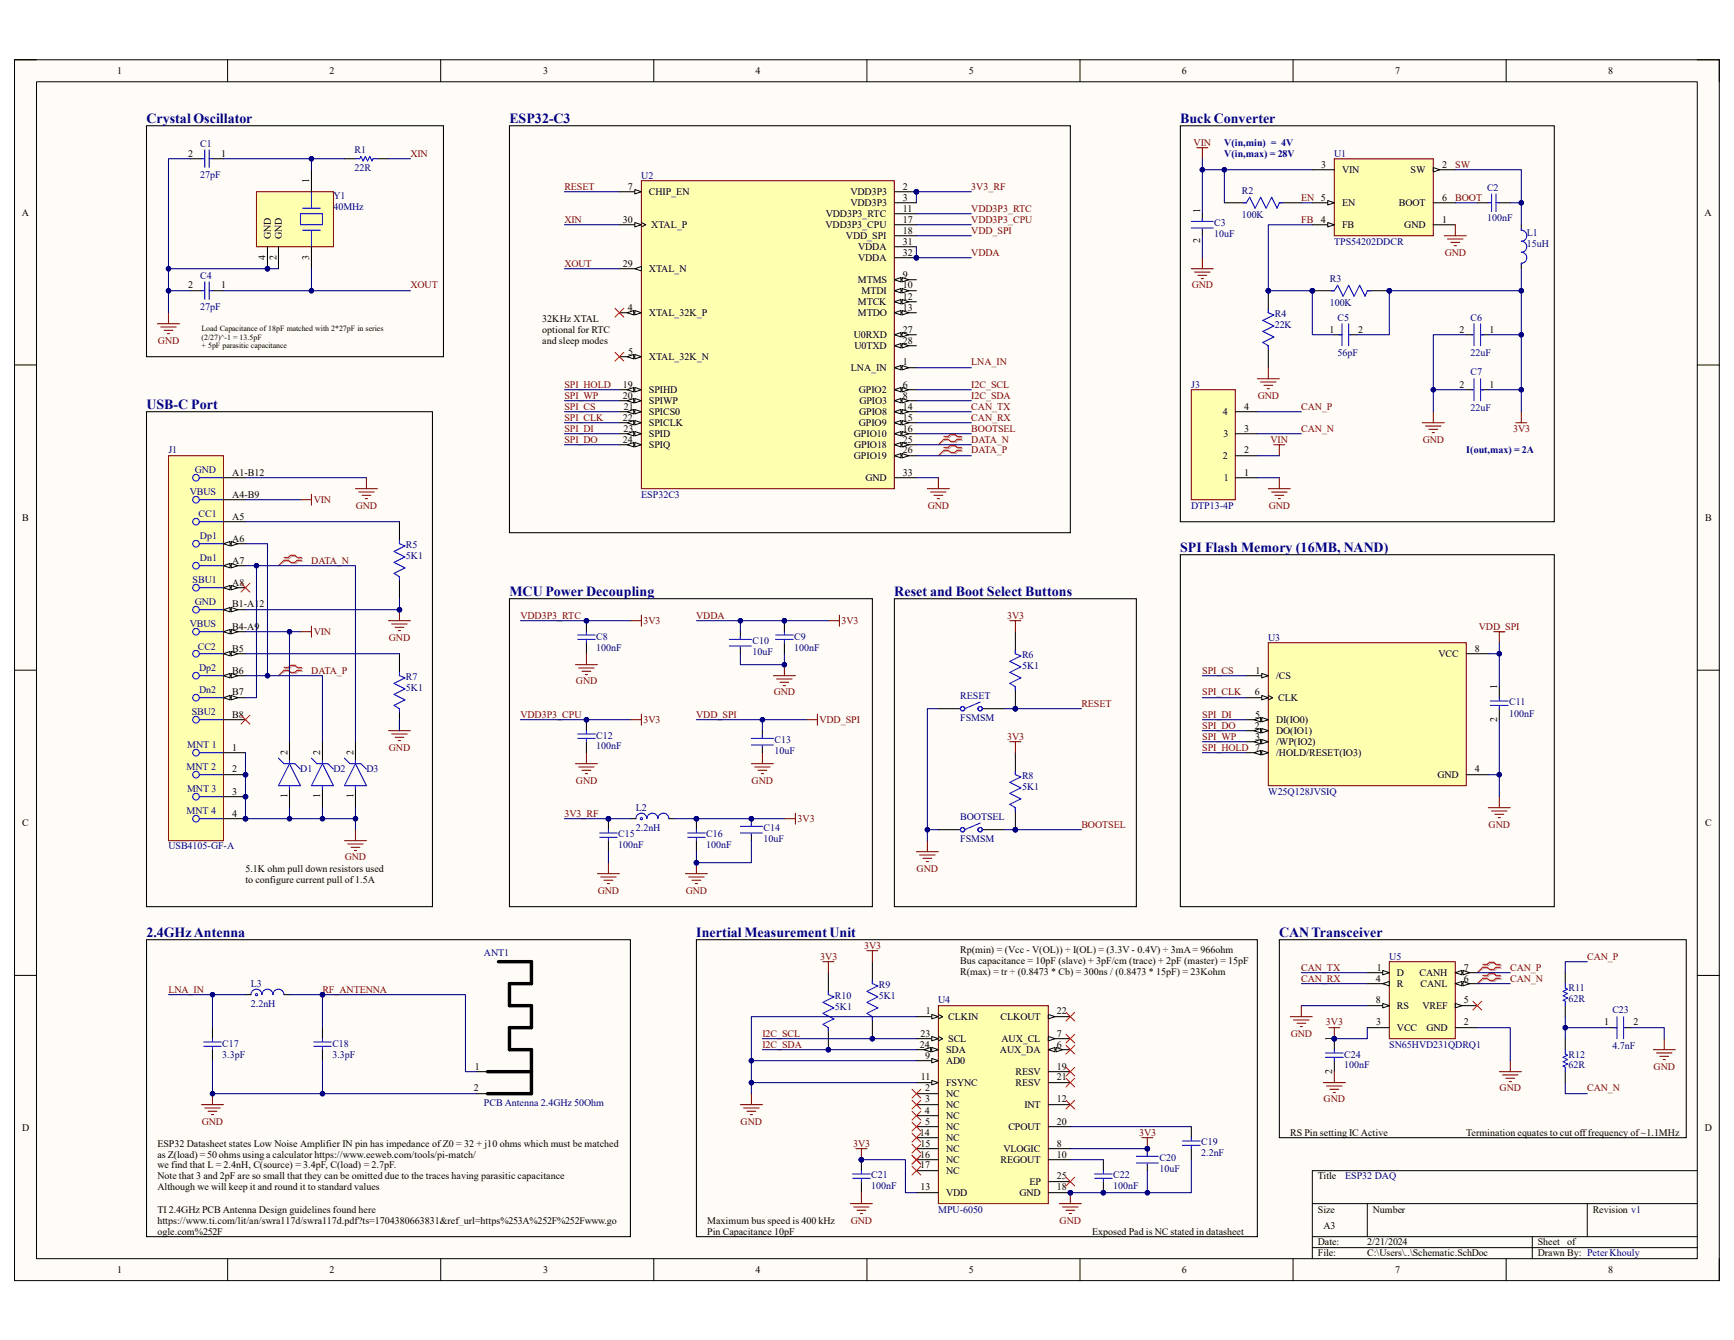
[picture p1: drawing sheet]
<svg xmlns="http://www.w3.org/2000/svg" width="279mm" height="216mm" viewBox="0 0 279 216" stroke-linecap="round" stroke-linejoin="round" font-family="sans-serif">
<defs><g id="words">
<g font-size="2.2" fill="#000080">
<text x="23.6" y="19.8">Crystal Oscillator</text>
<text x="82.1" y="19.8">ESP32-C3</text>
<text x="190.2" y="19.8">Buck Converter</text>
<text x="23.6" y="65.9">USB-C Port</text>
<text x="190.2" y="88.9">SPI Flash Memory (16MB, NAND)</text>
<text x="82.1" y="96">MCU Power Decoupling</text>
<text x="144.1" y="96">Reset and Boot Select Buttons</text>
<text x="23.6" y="150.9">2.4GHz Antenna</text>
<text x="112.2" y="150.9">Inertial Measurement Unit</text>
<text x="206.1" y="150.9">CAN Transceiver</text>
</g>
<g font-size="1.6">
<text x="18.9" y="11.9">1</text>
<text x="53.1" y="11.9">2</text>
<text x="87.5" y="11.9">3</text>
<text x="121.8" y="11.9">4</text>
<text x="156.1" y="11.9">5</text>
<text x="190.4" y="11.9">6</text>
<text x="224.8" y="11.9">7</text>
<text x="259.1" y="11.9">8</text>
<text x="30.3" y="25.2">2</text>
<text x="35.6" y="25.2">1</text>
<text x="49.8" y="29.5" transform="rotate(-90 49.8 29.5)">1</text>
<text x="212.9" y="27">3</text>
<text x="216.2" y="27.9">VIN</text>
<text x="227.3" y="27.9">SW</text>
<text x="232.4" y="27">2</text>
<text x="3.5" y="34.8">A</text>
<text x="100.4" y="35.9">30</text>
<text x="101.2" y="30.6">7</text>
<text x="104.6" y="31.5">CHIP_EN</text>
<text x="133.1" y="35">VDD3P3_RTC</text>
<text x="137" y="31.5">VDD3P3</text>
<text x="137" y="33.2">VDD3P3</text>
<text x="145.5" y="30.6">2</text>
<text x="145.5" y="32.3">3</text>
<text x="145.5" y="34.1">11</text>
<text x="145.5" y="35.9">17</text>
<text x="193.4" y="34.2" transform="rotate(-90 193.4 34.2)">1</text>
<text x="212.8" y="35.9">4</text>
<text x="216.2" y="33.2">EN</text>
<text x="225.4" y="33.2">BOOT</text>
<text x="232.4" y="32.3">6</text>
<text x="232.4" y="35.9">1</text>
<text x="274.7" y="34.8">A</text>
<text x="42.8" y="41.9" transform="rotate(-90 42.8 41.9)">4</text>
<text x="43.6" y="38.5" transform="rotate(-90 43.6 38.5)">GND</text>
<text x="44.5" y="41.9" transform="rotate(-90 44.5 41.9)">2</text>
<text x="45.4" y="38.5" transform="rotate(-90 45.4 38.5)">GND</text>
<text x="49.8" y="41.8" transform="rotate(-90 49.8 41.8)">3</text>
<text x="104.9" y="36.7">XTAL_P</text>
<text x="133" y="36.7">VDD3P3_CPU</text>
<text x="136.3" y="38.5">VDD_SPI</text>
<text x="138.3" y="40.3">VDDA</text>
<text x="145.5" y="37.6">18</text>
<text x="145.5" y="39.4">31</text>
<text x="145.5" y="41.2">32</text>
<text x="193.4" y="39.1" transform="rotate(-90 193.4 39.1)">2</text>
<text x="216.2" y="36.7">FB</text>
<text x="226.3" y="36.7">GND</text>
<text x="30.3" y="46.5">2</text>
<text x="35.6" y="46.5">1</text>
<text x="100.4" y="43">29</text>
<text x="104.6" y="43.9">XTAL_N</text>
<text x="138.2" y="45.6">MTMS</text>
<text x="138.3" y="42.1">VDDA</text>
<text x="138.8" y="47.4">MTDI</text>
<text x="145.5" y="44.7">9</text>
<text x="145.5" y="46.5">10</text>
<text x="87.4" y="51.8">32KHz XTAL</text>
<text x="87.4" y="53.6">optional for RTC</text>
<text x="101.2" y="50">4</text>
<text x="104.6" y="50.9">XTAL_32K_P</text>
<text x="138.2" y="49.1">MTCK</text>
<text x="138.2" y="50.9">MTDO</text>
<text x="145.5" y="48.3">12</text>
<text x="145.5" y="50">13</text>
<text x="145.5" y="53.6">27</text>
<text x="214.2" y="53.6">1</text>
<text x="218.9" y="53.6">2</text>
<text x="235.2" y="53.6">2</text>
<text x="240" y="53.6">1</text>
<text x="87.4" y="55.4">and sleep modes</text>
<text x="101.2" y="57.2">5</text>
<text x="104.6" y="58">XTAL_32K_N</text>
<text x="137.1" y="59.8">LNA_IN</text>
<text x="137.6" y="54.5">U0RXD</text>
<text x="137.7" y="56.3">U0TXD</text>
<text x="145.5" y="55.4">28</text>
<text x="145.5" y="58.9">1</text>
<text x="100.4" y="62.4">19</text>
<text x="100.4" y="64.2">20</text>
<text x="100.5" y="66">21</text>
<text x="104.6" y="63.3">SPIHD</text>
<text x="104.6" y="65.1">SPIWP</text>
<text x="138.4" y="63.3">GPIO2</text>
<text x="138.5" y="65.1">GPIO3</text>
<text x="145.5" y="62.4">6</text>
<text x="145.5" y="64.2">8</text>
<text x="145.5" y="66">14</text>
<text x="200.4" y="66">4</text>
<text x="235.2" y="62.4">2</text>
<text x="240" y="62.4">1</text>
<text x="100.4" y="67.8">22</text>
<text x="100.4" y="71.3">24</text>
<text x="100.5" y="69.6">23</text>
<text x="104.6" y="66.9">SPICS0</text>
<text x="104.6" y="68.7">SPICLK</text>
<text x="104.6" y="70.4">SPID</text>
<text x="137.6" y="70.4">GPIO10</text>
<text x="138.4" y="68.7">GPIO9</text>
<text x="138.4" y="66.9">GPIO8</text>
<text x="145.5" y="67.8">15</text>
<text x="145.5" y="69.6">16</text>
<text x="145.5" y="71.3">25</text>
<text x="197.1" y="66.9">4</text>
<text x="197.1" y="70.4">3</text>
<text x="200.4" y="69.6">3</text>
<text x="37.4" y="76.6">A1-B12</text>
<text x="104.6" y="72.2">SPIQ</text>
<text x="137.6" y="74">GPIO19</text>
<text x="137.6" y="72.2">GPIO18</text>
<text x="139.4" y="77.5">GND</text>
<text x="145.5" y="73.1">26</text>
<text x="145.5" y="76.6">33</text>
<text x="197.1" y="74">2</text>
<text x="197.2" y="77.5">1</text>
<text x="200.4" y="76.6">1</text>
<text x="200.4" y="73.1">2</text>
<text x="3.6" y="83.9">B</text>
<text x="37.4" y="80.2">A4-B9</text>
<text x="37.4" y="83.7">A5</text>
<text x="274.7" y="83.9">B</text>
<text x="37.4" y="87.2">A6</text>
<text x="37.4" y="90.8">A7</text>
<text x="37.4" y="94.4">A8</text>
<text x="37.4" y="97.9">B1-A12</text>
<text x="37.4" y="101.4">B4-A9</text>
<text x="37.4" y="105">B5</text>
<text x="231.8" y="105.9">VCC</text>
<text x="237.7" y="105">8</text>
<text x="37.4" y="108.5">B6</text>
<text x="37.4" y="112.1">B7</text>
<text x="202.2" y="112.1">6</text>
<text x="202.3" y="108.5">1</text>
<text x="205.6" y="109.4">/CS</text>
<text x="206" y="112.9">CLK</text>
<text x="241.2" y="111" transform="rotate(-90 241.2 111)">1</text>
<text x="37.4" y="115.6">B8</text>
<text x="202.2" y="117.4">2</text>
<text x="202.2" y="115.6">5</text>
<text x="202.3" y="119.2">3</text>
<text x="205.6" y="116.5">DI(IO0)</text>
<text x="205.6" y="118.3">DO(IO1)</text>
<text x="241.2" y="116.3" transform="rotate(-90 241.2 116.3)">2</text>
<text x="37.4" y="120.9">1</text>
<text x="37.4" y="124.5">2</text>
<text x="46.3" y="121.6" transform="rotate(-90 46.3 121.6)">2</text>
<text x="51.6" y="121.6" transform="rotate(-90 51.6 121.6)">2</text>
<text x="56.9" y="121.6" transform="rotate(-90 56.9 121.6)">2</text>
<text x="205.6" y="120.1">/WP(IO2)</text>
<text x="205.6" y="121.8">/HOLD/RESET(IO3)</text>
<text x="231.6" y="125.3">GND</text>
<text x="237.7" y="124.5">4</text>
<text x="37.4" y="128">3</text>
<text x="37.4" y="131.6">4</text>
<text x="46.3" y="128.6" transform="rotate(-90 46.3 128.6)">1</text>
<text x="51.6" y="128.6" transform="rotate(-90 51.6 128.6)">1</text>
<text x="56.9" y="128.6" transform="rotate(-90 56.9 128.6)">1</text>
<text x="3.6" y="133.1">C</text>
<text x="274.7" y="133.1">C</text>
<text x="39.5" y="140.4">5.1K ohm pull down resistors used</text>
<text x="39.5" y="142.2">to configure current pull of 1.5A</text>
<text x="154.7" y="153.5">Rp(min) = (Vcc - V(OL)) ÷ I(OL) = (3.3V - 0.4V) ÷ 3mA = 966ohm</text>
<text x="154.7" y="155.3">Bus capacitance = 10pF (slave) + 3pF/cm (trace) + 2pF (master) = 15pF</text>
<text x="154.7" y="157.1">R(max) = tr ÷ (0.8473 * Cb) = 300ns / (0.8473 * 15pF) = 23Kohm</text>
<text x="221.7" y="158.2">4</text>
<text x="221.7" y="161.7">8</text>
<text x="221.8" y="156.4">1</text>
<text x="225.1" y="157.3">D</text>
<text x="225.1" y="159">R</text>
<text x="228.7" y="157.3">CANH</text>
<text x="228.9" y="159">CANL</text>
<text x="235.9" y="161.7">5</text>
<text x="235.9" y="158.2">6</text>
<text x="235.9" y="156.4">7</text>
<text x="148.3" y="167">23</text>
<text x="149.2" y="163.4">1</text>
<text x="152.8" y="164.3">CLKIN</text>
<text x="152.8" y="167.9">SCL</text>
<text x="161.2" y="164.3">CLKOUT</text>
<text x="161.4" y="167.9">AUX_CL</text>
<text x="170.3" y="167">7</text>
<text x="170.3" y="163.4">22</text>
<text x="214.6" y="167.7" transform="rotate(-90 214.6 167.7)">1</text>
<text x="221.7" y="165.2">3</text>
<text x="225.1" y="166.1">VCC</text>
<text x="225.1" y="162.6">RS</text>
<text x="229.2" y="162.6">VREF</text>
<text x="229.8" y="166.1">GND</text>
<text x="235.9" y="165.2">2</text>
<text x="258.5" y="165.2">1</text>
<text x="263.2" y="165.2">2</text>
<text x="76.5" y="172.3">1</text>
<text x="148.2" y="168.8">24</text>
<text x="149.1" y="170.6">9</text>
<text x="152.4" y="171.4">AD0</text>
<text x="152.4" y="169.7">SDA</text>
<text x="161.1" y="169.7">AUX_DA</text>
<text x="163.6" y="173.2">RESV</text>
<text x="170.3" y="168.8">6</text>
<text x="170.3" y="172.3">19</text>
<text x="214.6" y="173.1" transform="rotate(-90 214.6 173.1)">2</text>
<text x="76.4" y="175.9">2</text>
<text x="148.4" y="174.1">11</text>
<text x="149" y="179.4">4</text>
<text x="149.1" y="175.9">2</text>
<text x="149.1" y="177.6">3</text>
<text x="152.4" y="176.7">NC</text>
<text x="152.4" y="178.5">NC</text>
<text x="152.4" y="175">FSYNC</text>
<text x="163.6" y="175">RESV</text>
<text x="165.1" y="178.5">INT</text>
<text x="170.3" y="177.6">12</text>
<text x="170.3" y="174.1">21</text>
<text x="3.6" y="182.3">D</text>
<text x="25.4" y="184.7">ESP32 Datasheet states Low Noise Amplifier IN pin has impedance of Z0 = 32 + j10 ohms which must be matched</text>
<text x="148.2" y="183">14</text>
<text x="148.3" y="184.7">15</text>
<text x="149.1" y="181.2">5</text>
<text x="152.4" y="180.3">NC</text>
<text x="152.4" y="182.1">NC</text>
<text x="152.4" y="183.9">NC</text>
<text x="152.4" y="185.6">NC</text>
<text x="161.7" y="185.6">VLOGIC</text>
<text x="162.5" y="182.1">CPOUT</text>
<text x="170.3" y="184.7">8</text>
<text x="170.3" y="181.2">20</text>
<text x="207.9" y="183">RS Pin setting IC Active</text>
<text x="236.3" y="183">Termination equates to cut off frequency of ~1.1MHz</text>
<text x="274.7" y="182.3">D</text>
<text x="25.4" y="186.5">as Z(load) = 50 ohms using a calculator https://www.eeweb.com/tools/pi-match/</text>
<text x="25.4" y="188.3">we find that L = 2.4nH, C(source) = 3.4pF, C(load) = 2.7pF.</text>
<text x="25.4" y="190">Note that 3 and 2pF are so small that they can be omitted due to the traces having parasitic capacitance</text>
<text x="25.4" y="191.8">Although we will keep it and round it to standard values</text>
<text x="148.3" y="186.5">16</text>
<text x="148.3" y="188.3">17</text>
<text x="148.3" y="191.8">13</text>
<text x="152.4" y="187.4">NC</text>
<text x="152.4" y="189.1">NC</text>
<text x="161.2" y="187.4">REGOUT</text>
<text x="165.9" y="190.9">EP</text>
<text x="170.3" y="186.5">10</text>
<text x="170.3" y="191.8">18</text>
<text x="170.3" y="190">25</text>
<text x="212.3" y="190">Title</text>
<text x="25.4" y="195.4">TI 2.4GHz PCB Antenna Design guidelines found here</text>
<text x="25.4" y="197.1">https://www.ti.com/lit/an/swra117d/swra117d.pdf?ts=1704380663831&amp;ref_url=https%253A%252F%252Fwww.go</text>
<text x="114" y="197.1">Maximum bus speed is 400 kHz</text>
<text x="152.4" y="192.7">VDD</text>
<text x="164.3" y="192.7">GND</text>
<text x="212.3" y="195.4">Size</text>
<text x="221.2" y="195.4">Number</text>
<text x="256.6" y="195.4">Revision v1</text>
<text x="25.4" y="198.9">ogle.com%252F</text>
<text x="114" y="198.9">Pin Capacitance 10pF</text>
<text x="176" y="198.9">Exposed Pad is NC stated in datasheet</text>
<text x="212.3" y="200.7">Date:</text>
<text x="212.3" y="202.4">File:</text>
<text x="213.2" y="198">A3</text>
<text x="220.3" y="200.7">2/21/2024</text>
<text x="220.3" y="202.4">C:\Users\..\Schematic.SchDoc</text>
<text x="247.8" y="200.7">Sheet</text>
<text x="247.8" y="202.4">Drawn By: Peter Khouly</text>
<text x="252.5" y="200.7">of</text>
<text x="18.9" y="205.1">1</text>
<text x="53.1" y="205.1">2</text>
<text x="87.5" y="205.1">3</text>
<text x="121.8" y="205.1">4</text>
<text x="156.1" y="205.1">5</text>
<text x="190.4" y="205.1">6</text>
<text x="224.8" y="205.1">7</text>
<text x="259.1" y="205.1">8</text>
</g>
<g font-size="1.6" fill="#000080">
<text x="32.3" y="23.6">C1</text>
<text x="197.3" y="23.5">V(in,min) = 4V</text>
<text x="32.3" y="28.6">27pF</text>
<text x="57.1" y="24.7">R1</text>
<text x="57.1" y="27.6">22R</text>
<text x="103.3" y="28.8">U2</text>
<text x="197.3" y="25.2">V(in,max) = 28V</text>
<text x="215" y="25.2">U1</text>
<text x="53.7" y="32.1">Y1</text>
<text x="53.7" y="33.9">40MHz</text>
<text x="200.1" y="31.2">R2</text>
<text x="200.1" y="35.2">100K</text>
<text x="239.6" y="30.7">C2</text>
<text x="239.6" y="35.7">100nF</text>
<text x="195.7" y="36.4">C3</text>
<text x="195.7" y="38.2">10uF</text>
<text x="215" y="39.4">TPS54202DDCR</text>
<text x="246" y="38">L1</text>
<text x="246" y="39.8">15uH</text>
<text x="32.3" y="44.9">C4</text>
<text x="214.3" y="45.4">R3</text>
<text x="32.3" y="49.9">27pF</text>
<text x="205.4" y="51.1">R4</text>
<text x="205.4" y="52.9">22K</text>
<text x="214.3" y="49.3">100K</text>
<text x="215.5" y="51.6">C5</text>
<text x="236.9" y="51.6">C6</text>
<text x="215.5" y="57.3">56pF</text>
<text x="236.9" y="57.3">22uF</text>
<text x="191.9" y="62.4">J3</text>
<text x="236.9" y="60.5">C7</text>
<text x="236.9" y="66.2">22uF</text>
<text x="27.1" y="73.1">J1</text>
<text x="31.4" y="76.3">GND</text>
<text x="236.3" y="73.1">I(out,max) = 2A</text>
<text x="30.6" y="79.8">VBUS</text>
<text x="32" y="83.4">CC1</text>
<text x="103.3" y="80.2">ESP32C3</text>
<text x="191.9" y="82">DTP13-4P</text>
<text x="32.2" y="86.9">Dp1</text>
<text x="65.4" y="88.3">R5</text>
<text x="31" y="94">SBU1</text>
<text x="32.2" y="90.5">Dn1</text>
<text x="65.4" y="90.1">5K1</text>
<text x="30.6" y="101.1">VBUS</text>
<text x="31.4" y="97.5">GND</text>
<text x="31.9" y="104.6">CC2</text>
<text x="96.1" y="103">C8</text>
<text x="96.1" y="104.8">100nF</text>
<text x="121.2" y="103.8">C10</text>
<text x="121.2" y="105.5">10uF</text>
<text x="128" y="103">C9</text>
<text x="128" y="104.8">100nF</text>
<text x="164.7" y="106">R6</text>
<text x="164.7" y="107.8">5K1</text>
<text x="204.3" y="103.2">U3</text>
<text x="32.1" y="108.2">Dp2</text>
<text x="32.1" y="111.7">Dn2</text>
<text x="65.4" y="109.6">R7</text>
<text x="65.4" y="111.4">5K1</text>
<text x="154.7" y="112.6">RESET</text>
<text x="243.2" y="113.7">C11</text>
<text x="30.9" y="115.3">SBU2</text>
<text x="96.1" y="119">C12</text>
<text x="124.8" y="119.7">C13</text>
<text x="154.7" y="116.2">FSMSM</text>
<text x="243.2" y="115.4">100nF</text>
<text x="30.1" y="124.1">MNT 2</text>
<text x="30.2" y="120.6">MNT 1</text>
<text x="48.4" y="124.5">D1</text>
<text x="53.7" y="124.5">D2</text>
<text x="59.1" y="124.5">D3</text>
<text x="96.1" y="120.7">100nF</text>
<text x="124.8" y="121.5">10uF</text>
<text x="164.7" y="125.5">R8</text>
<text x="30.1" y="131.2">MNT 4</text>
<text x="30.1" y="127.7">MNT 3</text>
<text x="102.4" y="130.7">L2</text>
<text x="164.7" y="127.3">5K1</text>
<text x="204.3" y="128">W25Q128JVSIQ</text>
<text x="27.1" y="136.9">USB4105-GF-A</text>
<text x="99.6" y="134.9">C15</text>
<text x="99.6" y="136.7">100nF</text>
<text x="102.4" y="133.9">2.2nH</text>
<text x="113.8" y="134.9">C16</text>
<text x="113.8" y="136.7">100nF</text>
<text x="123" y="133.9">C14</text>
<text x="123" y="135.6">10uF</text>
<text x="154.7" y="132.1">BOOTSEL</text>
<text x="154.7" y="135.6">FSMSM</text>
<text x="78" y="154.1">ANT1</text>
<text x="223.9" y="154.6">U5</text>
<text x="40.4" y="159">L3</text>
<text x="134.5" y="161">R10</text>
<text x="141.6" y="159.2">R9</text>
<text x="141.6" y="161">5K1</text>
<text x="151.2" y="161.7">U4</text>
<text x="252.7" y="159.7">R11</text>
<text x="252.7" y="161.5">62R</text>
<text x="40.4" y="162.2">2.2nH</text>
<text x="134.5" y="162.8">5K1</text>
<text x="259.8" y="163.3">C23</text>
<text x="35.8" y="168.6">C17</text>
<text x="35.8" y="170.4">3.3pF</text>
<text x="53.6" y="168.6">C18</text>
<text x="53.6" y="170.4">3.3pF</text>
<text x="216.6" y="170.4">C24</text>
<text x="216.6" y="172.1">100nF</text>
<text x="223.9" y="168.8">SN65HVD231QDRQ1</text>
<text x="252.7" y="170.4">R12</text>
<text x="252.7" y="172.1">62R</text>
<text x="259.8" y="169">4.7nF</text>
<text x="78" y="178.2">PCB Antenna 2.4GHz 50Ohm</text>
<text x="193.5" y="184.5">C19</text>
<text x="140.4" y="189.9">C21</text>
<text x="140.4" y="191.6">100nF</text>
<text x="179.4" y="189.9">C22</text>
<text x="179.4" y="191.6">100nF</text>
<text x="186.8" y="187">C20</text>
<text x="186.8" y="188.8">10uF</text>
<text x="193.5" y="186.3">2.2nF</text>
<text x="216.7" y="190">ESP32 DAQ</text>
<text x="151.2" y="195.4">MPU-6050</text>
</g>
<g font-size="1.6" fill="#800000">
<text x="192.3" y="23.5">VIN</text>
<text x="66.1" y="25.2">XIN</text>
<text x="234.5" y="27">SW</text>
<text x="90.9" y="35.9">XIN</text>
<text x="90.9" y="30.6">RESET</text>
<text x="156.5" y="30.6">3V3_RF</text>
<text x="156.5" y="34.1">VDD3P3_RTC</text>
<text x="156.5" y="35.9">VDD3P3_CPU</text>
<text x="209.7" y="32.3">EN 5</text>
<text x="209.7" y="35.9">FB</text>
<text x="234.5" y="32.3">BOOT</text>
<text x="156.5" y="37.6">VDD_SPI</text>
<text x="156.5" y="41.2">VDDA</text>
<text x="232.8" y="41.2">GND</text>
<text x="66.1" y="46.5">XOUT</text>
<text x="90.9" y="43">XOUT</text>
<text x="192" y="46.5">GND</text>
<text x="25.4" y="55.4">GND</text>
<text x="156.5" y="58.9">LNA_IN</text>
<text x="90.9" y="66">SPI_CS</text>
<text x="90.9" y="64.2">SPI_WP</text>
<text x="90.9" y="62.4">SPI_HOLD</text>
<text x="156.5" y="62.4">I2C_SCL</text>
<text x="156.5" y="64.2">I2C_SDA</text>
<text x="156.5" y="66">CAN_TX</text>
<text x="202.6" y="64.2">GND</text>
<text x="209.7" y="66">CAN_P</text>
<text x="90.9" y="69.6">SPI_DI</text>
<text x="90.9" y="71.3">SPI_DO</text>
<text x="90.9" y="67.8">SPI_CLK</text>
<text x="156.5" y="71.3">DATA_N</text>
<text x="156.5" y="69.6">BOOTSEL</text>
<text x="156.5" y="67.8">CAN_RX</text>
<text x="204.7" y="71.3">VIN</text>
<text x="209.7" y="69.6">CAN_N</text>
<text x="229.2" y="71.3">GND</text>
<text x="243.8" y="69.6">3V3</text>
<text x="156.5" y="73.1">DATA_P</text>
<text x="50.5" y="81.1">VIN</text>
<text x="57.3" y="82">GND</text>
<text x="149.5" y="82">GND</text>
<text x="204.4" y="82">GND</text>
<text x="50.2" y="90.8">DATA_N</text>
<text x="83.9" y="99.7">VDD3P3_RTC</text>
<text x="103.7" y="100.5">3V3</text>
<text x="112.2" y="99.7">VDDA</text>
<text x="135.6" y="100.5">3V3</text>
<text x="162.3" y="99.7">3V3</text>
<text x="238.3" y="101.4">VDD_SPI</text>
<text x="50.5" y="102.3">VIN</text>
<text x="62.7" y="103.2">GND</text>
<text x="50.2" y="108.5">DATA_P</text>
<text x="92.8" y="110.3">GND</text>
<text x="124.7" y="112.1">GND</text>
<text x="174.2" y="113.8">RESET</text>
<text x="193.7" y="108.5">SPI_CS</text>
<text x="193.7" y="112.1">SPI_CLK</text>
<text x="83.9" y="115.6">VDD3P3_CPU</text>
<text x="103.7" y="116.5">3V3</text>
<text x="112.2" y="115.6">VDD_SPI</text>
<text x="132" y="116.5">VDD_SPI</text>
<text x="162.3" y="119.2">3V3</text>
<text x="193.7" y="115.6">SPI_DI</text>
<text x="193.7" y="117.4">SPI_DO</text>
<text x="193.7" y="119.2">SPI_WP</text>
<text x="62.7" y="120.9">GND</text>
<text x="193.7" y="120.9">SPI_HOLD 7</text>
<text x="90.9" y="131.6">3V3_RF</text>
<text x="92.8" y="126.2">GND</text>
<text x="121.1" y="126.2">GND</text>
<text x="128.5" y="132.5">3V3</text>
<text x="174.2" y="133.3">BOOTSEL</text>
<text x="239.9" y="133.3">GND</text>
<text x="55.5" y="138.6">GND</text>
<text x="96.3" y="144">GND</text>
<text x="110.5" y="144">GND</text>
<text x="147.7" y="140.4">GND</text>
<text x="132.2" y="154.6">3V3</text>
<text x="139.2" y="152.8">3V3</text>
<text x="255.7" y="154.6">CAN_P</text>
<text x="27.1" y="159.9">LNA_IN</text>
<text x="51.9" y="159.9">RF_ANTENNA</text>
<text x="209.7" y="156.4">CAN_TX</text>
<text x="209.7" y="158.2">CAN_RX</text>
<text x="243.3" y="156.4">CAN_P</text>
<text x="243.3" y="158.2">CAN_N</text>
<text x="122.9" y="167">I2C_SCL</text>
<text x="208" y="167">GND</text>
<text x="213.7" y="165.2">3V3</text>
<text x="122.9" y="168.8">I2C_SDA</text>
<text x="266.4" y="172.3">GND</text>
<text x="213.3" y="177.6">GND</text>
<text x="241.6" y="175.9">GND</text>
<text x="255.7" y="175.9">CAN_N</text>
<text x="32.5" y="181.2">GND</text>
<text x="119.3" y="181.2">GND</text>
<text x="137.5" y="184.7">3V3</text>
<text x="183.6" y="183">3V3</text>
<text x="137.1" y="197.1">GND</text>
<text x="170.7" y="197.1">GND</text>
</g>
<g font-size="1.3">
<text x="32.5" y="53.3">Load Capacitance of 18pF matched with 2*27pF in series</text>
<text x="32.5" y="54.7">(2/27)^-1 = 13.5pF</text>
<text x="32.5" y="56.1">+ 5pF parasitic capacitance</text>
</g>
</g></defs>
<path d="M2.3 9.6h274.7v196.7h-274.7z" fill-rule="evenodd" fill="#fffcf8"/>
<path d="M2.3 9.6h274.7v196.7h-274.7z" fill="none" stroke="#000" stroke-width=".16"/>
<path d="M5.9 13.2h267.6v189.6h-267.6z" fill-rule="evenodd" fill="#fffcf8"/>
<g fill="none" stroke="#000" stroke-width=".16">
<path d="M2.3 9.6h3.6M5.9 13.2h267.6v189.6h-267.6zM36.7 9.6v3.6M71 9.6v3.6M105.3 9.6v3.6M139.7 9.6v3.6M174 9.6v3.6M208.4 9.6v3.6M242.7 9.6v3.6M273.5 9.6h3.5v3.6M2.3 58.8h3.6M273.5 58.8h3.5"/>
<path d="M2.3 108h3.6M273.5 108h3.5M2.3 157.2h3.6M273.5 157.2h3.5M211.5 193.9h62M211.5 199.3h62M220.3 193.9v5.4M246.9 199.3v3.5M255.8 193.9v5.4M273.5 188.6h-62v14.2M36.7 202.8v3.5M71 202.8v3.5"/>
<path d="M105.3 202.8v3.5M139.7 202.8v3.5M174 202.8v3.5M208.4 202.8v3.5M211.5 201h62M242.7 202.8v3.5M277 202.8v3.5"/>
</g>
<path d="M50.2 79.6v1.8M48.4 80.5h1.8M62.6 117.7h3.5M63.1 118.3h2.5M63.7 118.8h1.4M64.2 119.3h.3M64.4 116v1.7" fill="none" stroke="#800000" stroke-width=".17"/>
<path d="M45.9 90h.7l.4-.4h.7l.4 .4h.7M45.9 90.4h.7l.4 .4h.7l.4-.4h.7M45.9 107.7h.7l.4-.3h.7l.4 .3h.7M45.9 108.2h.7l.4 .3h.7l.4-.3h.7" fill="none" stroke="#d0a19e" stroke-width=".17"/>
<path d="M45.9 90.4l-1 .7M45.9 108.2l-1 .7" fill="none" stroke="#d0a19e" stroke-width=".16"/>
<path d="M45.8 89.8h.7l.3-.3h.7l.4 .3h.7M45.8 90.3h.7l.3 .3h.7l.4-.3h.7M45.8 107.5h.7l.3-.3h.7l.4 .3h.7M45.8 108h.7l.3 .3h.7l.4-.3h.7" fill="none" stroke="#f00" stroke-width=".17"/>
<path d="M45.8 90.3l-.9 .8M45.8 108l-.9 .9" fill="none" stroke="#f00" stroke-width=".16"/>
<path d="M23.6 66.3h46.1v79.8h-46.1z" fill="none" stroke="#000" stroke-width=".17"/>
<circle cx="39.6" cy="124.8" r=".35" fill="#000080"/>
<circle cx="39.6" cy="124.8" r=".35" fill="none" stroke="#000080" stroke-width=".16"/>
<circle cx="39.6" cy="128.4" r=".35" fill="#000080"/>
<circle cx="39.6" cy="128.4" r=".35" fill="none" stroke="#000080" stroke-width=".16"/>
<circle cx="39.6" cy="131.9" r=".35" fill="#000080"/>
<circle cx="39.6" cy="131.9" r=".35" fill="none" stroke="#000080" stroke-width=".16"/>
<path d="M27.2 73.4h8.8v62.1h-8.8z" fill-rule="evenodd" fill="#ffffb0"/>
<path d="M27.2 73.4h8.8v62.1h-8.8z" fill="none" stroke="#800000" stroke-width=".17"/>
<g fill="none" stroke="#00f" stroke-width=".17">
<path d="M32.1 77h3.9M32.1 80.5h3.9M32.1 84.1h3.9M32.1 87.6h3.9M32.1 91.1h3.9M32.1 94.7h3.9M32.1 98.2h3.9M32.1 101.8h3.9M32.1 105.3h3.9M32.1 108.9h3.9M32.1 112.4h3.9M32.1 116h3.9"/>
<path d="M32.1 121.3h3.9M32.1 124.8h3.9M32.1 128.4h3.9M32.1 131.9h3.9"/>
<circle cx="31.6" cy="77" r=".53"/>
<circle cx="31.6" cy="80.5" r=".53"/>
<circle cx="31.6" cy="84.1" r=".53"/>
<circle cx="31.6" cy="94.7" r=".53"/>
<circle cx="31.6" cy="98.2" r=".53"/>
<circle cx="31.6" cy="87.6" r=".53"/>
<circle cx="31.6" cy="91.1" r=".53"/>
<circle cx="31.6" cy="112.4" r=".53"/>
<circle cx="31.6" cy="108.9" r=".53"/>
<circle cx="31.6" cy="105.3" r=".53"/>
<circle cx="31.6" cy="116" r=".53"/>
<circle cx="31.6" cy="101.8" r=".53"/>
<circle cx="31.6" cy="128.4" r=".53"/>
<circle cx="31.6" cy="131.9" r=".53"/>
<circle cx="31.6" cy="121.3" r=".53"/>
<circle cx="31.6" cy="124.8" r=".53"/>
</g>
<path d="M36 121.3h3.6M36 124.8h3.6" fill="none" stroke="#000" stroke-width=".17"/>
<circle cx="39.6" cy="124.8" r=".35" fill="#000080"/>
<circle cx="39.6" cy="124.8" r=".35" fill="none" stroke="#000080" stroke-width=".16"/>
<path d="M36 128.4h3.6" fill="none" stroke="#000" stroke-width=".17"/>
<circle cx="39.6" cy="128.4" r=".35" fill="#000080"/>
<circle cx="39.6" cy="128.4" r=".35" fill="none" stroke="#000080" stroke-width=".16"/>
<path d="M36 131.9h3.6" fill="none" stroke="#000" stroke-width=".17"/>
<circle cx="39.6" cy="131.9" r=".35" fill="#000080"/>
<circle cx="39.6" cy="131.9" r=".35" fill="none" stroke="#000080" stroke-width=".16"/>
<path d="M36 77h3.6M36 80.5h3.6M36 84.1h3.6M36 87.6h3.6" fill="none" stroke="#000" stroke-width=".17"/>
<path d="M36 87.6l1.1-.4v.8z" fill="#f8fcff"/>
<path d="M36 87.6l1.1-.4v.8z" fill="none" stroke="#000" stroke-width=".16"/>
<path d="M37.3 87.2l1 .4-1 .4z" fill="#f8fcff"/>
<path d="M37.3 87.2l1 .4-1 .4z" fill="none" stroke="#000" stroke-width=".16"/>
<path d="M36 91.1h3.6" fill="none" stroke="#000" stroke-width=".17"/>
<path d="M36 91.1l1.1-.3v.7z" fill="#f8fcff"/>
<path d="M36 91.1l1.1-.3v.7z" fill="none" stroke="#000" stroke-width=".16"/>
<path d="M37.3 90.8l1 .3-1 .4z" fill="#f8fcff"/>
<path d="M37.3 90.8l1 .3-1 .4z" fill="none" stroke="#000" stroke-width=".16"/>
<path d="M36 94.7h3.6" fill="none" stroke="#000" stroke-width=".17"/>
<path d="M36 94.7l1.1-.4v.7z" fill="#f8fcff"/>
<path d="M36 94.7l1.1-.4v.7z" fill="none" stroke="#000" stroke-width=".16"/>
<path d="M37.3 94.3l1 .4-1 .3z" fill="#f8fcff"/>
<path d="M37.3 94.3l1 .4-1 .3z" fill="none" stroke="#000" stroke-width=".16"/>
<path d="M36 98.2h3.6" fill="none" stroke="#000" stroke-width=".17"/>
<path d="M36 98.2l1.1-.3v.7z" fill="#f8fcff"/>
<path d="M36 98.2l1.1-.3v.7z" fill="none" stroke="#000" stroke-width=".16"/>
<path d="M37.3 97.9l1 .3-1 .4z" fill="#f8fcff"/>
<path d="M37.3 97.9l1 .3-1 .4z" fill="none" stroke="#000" stroke-width=".16"/>
<path d="M36 101.8h3.6" fill="none" stroke="#000" stroke-width=".17"/>
<path d="M36 101.8l1.1-.4v.7z" fill="#f8fcff"/>
<path d="M36 101.8l1.1-.4v.7z" fill="none" stroke="#000" stroke-width=".16"/>
<path d="M37.3 101.4l1 .4-1 .3z" fill="#f8fcff"/>
<path d="M37.3 101.4l1 .4-1 .3z" fill="none" stroke="#000" stroke-width=".16"/>
<path d="M36 105.3h3.6" fill="none" stroke="#000" stroke-width=".17"/>
<path d="M36 105.3l1.1-.3v.7z" fill="#f8fcff"/>
<path d="M36 105.3l1.1-.3v.7z" fill="none" stroke="#000" stroke-width=".16"/>
<path d="M37.3 105l1 .3-1 .4z" fill="#f8fcff"/>
<path d="M37.3 105l1 .3-1 .4z" fill="none" stroke="#000" stroke-width=".16"/>
<path d="M36 108.9h3.6" fill="none" stroke="#000" stroke-width=".17"/>
<path d="M36 108.9l1.1-.4v.7z" fill="#f8fcff"/>
<path d="M36 108.9l1.1-.4v.7z" fill="none" stroke="#000" stroke-width=".16"/>
<path d="M37.3 108.5l1 .4-1 .3z" fill="#f8fcff"/>
<path d="M37.3 108.5l1 .4-1 .3z" fill="none" stroke="#000" stroke-width=".16"/>
<path d="M36 112.4h3.6" fill="none" stroke="#000" stroke-width=".17"/>
<path d="M36 112.4l1.1-.3v.7z" fill="#f8fcff"/>
<path d="M36 112.4l1.1-.3v.7z" fill="none" stroke="#000" stroke-width=".16"/>
<path d="M37.3 112.1l1 .3-1 .4z" fill="#f8fcff"/>
<path d="M37.3 112.1l1 .3-1 .4z" fill="none" stroke="#000" stroke-width=".16"/>
<path d="M36 116h3.6" fill="none" stroke="#000" stroke-width=".17"/>
<path d="M57.3 78.7h3.5M57.8 79.3h2.5M58.3 79.8h1.5M59 77v1.7M58.9 80.3h.3M64.4 98.2v1.8M48.4 101.8h1.8M50.2 100.9v1.8M62.6 100h3.5M63.1 100.5h2.5M63.7 101.1h1.4M64.2 101.6h.3" fill="none" stroke="#800000" stroke-width=".17"/>
<circle cx="64.4" cy="98.2" r=".35" fill="#000080"/>
<circle cx="64.4" cy="98.2" r=".35" fill="none" stroke="#000080" stroke-width=".16"/>
<path d="M38.8 94l1.5 1.4M40.3 94l-1.5 1.4M38.8 115.2l1.5 1.5M40.3 115.2l-1.5 1.5" fill="none" stroke="#f00" stroke-width=".16"/>
<g fill="none" stroke="#800000" stroke-width=".17">
<path d="M25.4 52.2h3.5M25.9 52.7h2.5M26.4 53.2h1.5M27 53.8h.3M27.1 50.4v1.8M192 43.3h3.5M192.5 43.8h2.5M193 44.4h1.4M193.6 44.9h.3M193.7 41.5v1.8M55.5 135.5h3.5M56 136h2.5"/>
<path d="M56.6 136.5h1.4M57.1 137h.4M57.3 133.7v1.8"/>
</g>
<g fill="none" stroke="#000" stroke-width=".17">
<path d="M23.6 20.3h47.9v37.2h-47.9zM30.7 25.6h1.8M34.2 25.6h1.8M190.2 20.3h60.2v63.8h-60.2zM193.7 34.4v1.3M193.7 36.9v1.1M30.7 46.8h1.8M34.2 46.8h1.8M64.4 84.1v3.5M64.4 92.9v3.6M46.6 119.5v3.5M52 119.5v3.5"/>
<path d="M57.3 119.5v3.5M64.4 105.3v3.6M64.4 114.2v3.5M46.6 126.6v3.5M52 126.6v3.5M57.3 126.6v3.5"/>
</g>
<g fill="none" stroke="#00f" stroke-width=".17">
<path d="M32.5 25.6h.5M33 24.2v2.8M33.7 24.2v2.8M33.7 25.6h.5M192 35.7h3.5M192 36.7h3.5M193.7 35.1v.6M193.7 36.9v.2M32.5 46.8h.5M33 45.4v2.9M33.7 45.4v2.9M33.7 46.8h.5"/>
<path d="M64.4 87.1v.5l.9 .4-1.8 .8 1.8 .9-1.8 .9 1.8 .9-1.8 .9 .9 .5v.6M64.4 108.3v.6l.9 .3-1.8 .9 1.8 .9-1.8 .9 1.8 .9-1.8 .9 .9 .5v.5M44.9 122.2l.9 .8h1.7l.9 .9M46.6 123l1.8 3.6h-3.5zM46.6 122.5v.5M46.6 126.6v.5M50.2 122.2l.9 .8h1.7l.9 .9M52 123l1.7 3.6h-3.5zM52 122.5v.5M52 126.6v.5M55.5 122.2l.9 .8h1.8l.8 .9M57.3 123l1.7 3.6h-3.5z"/>
<path d="M57.3 122.5v.5M57.3 126.6v.5"/>
</g>
<path d="M215 25.6h15.9v12.4h-15.9z" fill-rule="evenodd" fill="#ffffb0"/>
<path d="M215 25.6h15.9v12.4h-15.9z" fill="none" stroke="#800000" stroke-width=".17"/>
<path d="M211.5 27.3h3.5M211.5 32.7h3.5M230.9 32.7h3.6" fill="none" stroke="#000" stroke-width=".17"/>
<path d="M213.9 32.3l1.1 .4-1.1 .3z" fill="#f8fcff"/>
<path d="M213.9 32.3l1.1 .4-1.1 .3z" fill="none" stroke="#000" stroke-width=".16"/>
<path d="M211.5 36.2h3.5" fill="none" stroke="#000" stroke-width=".17"/>
<path d="M213.9 35.9l1.1 .3-1.1 .4z" fill="#f8fcff"/>
<path d="M213.9 35.9l1.1 .3-1.1 .4z" fill="none" stroke="#000" stroke-width=".16"/>
<path d="M230.9 27.3h3.6" fill="none" stroke="#000" stroke-width=".17"/>
<path d="M230.9 27l1.1 .3-1.1 .4z" fill="#f8fcff"/>
<path d="M230.9 27l1.1 .3-1.1 .4z" fill="none" stroke="#000" stroke-width=".16"/>
<path d="M197.3 32.7h3.5M206.1 32.7h3.6M230.9 36.2h3.6M238 32.7h1.8M241.6 32.7h1.8" fill="none" stroke="#000" stroke-width=".17"/>
<path d="M200.3 32.7h.5l.6-.9 .8 1.7 .9-1.7 .9 1.7 .9-1.7 .9 1.7 .3-.8h.6M239.8 32.7h.5M240.3 31.3v2.8M241 32.7h.6M241 31.3v2.8" fill="none" stroke="#00f" stroke-width=".17"/>
<circle cx="204.4" cy="46.8" r=".35" fill="#000080"/>
<circle cx="204.4" cy="46.8" r=".35" fill="none" stroke="#000080" stroke-width=".16"/>
<path d="M204.4 46.8v3.6M204.4 55.7v3.5" fill="none" stroke="#000" stroke-width=".17"/>
<circle cx="204.4" cy="46.8" r=".35" fill="#000080"/>
<circle cx="204.4" cy="46.8" r=".35" fill="none" stroke="#000080" stroke-width=".16"/>
<path d="M204.4 49.9v.5l.9 .3-1.8 .9 1.8 .9-1.8 .9 1.8 .9-1.8 .9 .9 .5v.5" fill="none" stroke="#00f" stroke-width=".17"/>
<path d="M204.4 59.2v1.8M202.6 61h3.5M203.1 61.6h2.5M203.7 62.1h1.4M204.2 62.6h.3" fill="none" stroke="#800000" stroke-width=".17"/>
<circle cx="211.5" cy="46.8" r=".35" fill="#000080"/>
<circle cx="211.5" cy="46.8" r=".35" fill="none" stroke="#000080" stroke-width=".16"/>
<circle cx="223.9" cy="46.8" r=".35" fill="#000080"/>
<circle cx="223.9" cy="46.8" r=".35" fill="none" stroke="#000080" stroke-width=".16"/>
<path d="M211.5 46.8h3.5" fill="none" stroke="#000" stroke-width=".17"/>
<circle cx="211.5" cy="46.8" r=".35" fill="#000080"/>
<circle cx="211.5" cy="46.8" r=".35" fill="none" stroke="#000080" stroke-width=".16"/>
<path d="M220.3 46.8h3.6" fill="none" stroke="#000" stroke-width=".17"/>
<circle cx="223.9" cy="46.8" r=".35" fill="#000080"/>
<circle cx="223.9" cy="46.8" r=".35" fill="none" stroke="#000080" stroke-width=".16"/>
<g fill="none" stroke="#00f" stroke-width=".17">
<path d="M245.1 36.7v.4a.89 .89 0 0 1 .9 .9 .89 .89 0 0 1-.9 .9 .88 .88 0 0 1 .8 .5 .88 .88 0 0 1-.1 1l-.7 .2a.89 .89 0 0 1 .9 .9 .89 .89 0 0 1-.9 .9v.2M214.5 46.8h.5l.5-.8 .9 1.7 .9-1.7 .9 1.7 .9-1.7 .9 1.7 .3-.9h.6M215.7 53.9h.5M216.2 52.2v3.5M217.3 52.2v3.5M217.5 53.9h.2M237.2 53.9h.1M237.5 52.2v3.5M238.6 53.9h.5M238.6 52.2v3.5M237.2 62.8h.1M237.5 61v3.6"/>
<path d="M238.6 61v3.6M238.6 62.8h.5"/>
</g>
<path d="M245.1 36.2v.9M215 53.9h1.2M217.5 53.9h1M236.3 53.9h1M238.6 53.9h1.2M245.1 42.4v.9M236.3 62.8h1M238.6 62.8h1.2" fill="none" stroke="#000" stroke-width=".17"/>
<g fill="none" stroke="#800000" stroke-width=".17">
<path d="M192.8 23.8h1.8M193.7 23.8v1.8M232.7 38h3.6M233.3 38.5h2.4M233.8 39.1h1.4M234.3 39.6h.4M234.5 36.2v1.8M229.2 68.1h3.5M229.7 68.6h2.5M230.2 69.2h1.5M230.8 69.7h.3M230.9 66.3v1.8"/>
<path d="M244.2 68.1h1.8M245.1 66.3v1.8"/>
</g>
<circle cx="147.7" cy="30.9" r=".35" fill="#000080"/>
<circle cx="147.7" cy="30.9" r=".35" fill="none" stroke="#000080" stroke-width=".16"/>
<circle cx="147.7" cy="41.5" r=".35" fill="#000080"/>
<circle cx="147.7" cy="41.5" r=".35" fill="none" stroke="#000080" stroke-width=".16"/>
<path d="M103.4 29.1h40.7v49.6h-40.7z" fill-rule="evenodd" fill="#ffffb0"/>
<path d="M103.4 29.1h40.7v49.6h-40.7z" fill="none" stroke="#800000" stroke-width=".17"/>
<path d="M99.8 30.9h3.6" fill="none" stroke="#000" stroke-width=".17"/>
<path d="M102.3 30.5l1.1 .4-1.1 .3z" fill="#f8fcff"/>
<path d="M102.3 30.5l1.1 .4-1.1 .3z" fill="none" stroke="#000" stroke-width=".16"/>
<path d="M99.8 36.2h3.6" fill="none" stroke="#000" stroke-width=".17"/>
<path d="M102.3 35.9l1.1 .3-1.1 .4z" fill="#f8fcff"/>
<path d="M102.3 35.9l1.1 .3-1.1 .4zM103.4 35.9l.7 .3-.7 .4" fill="none" stroke="#000" stroke-width=".16"/>
<path d="M99.8 43.3h3.6" fill="none" stroke="#000" stroke-width=".17"/>
<path d="M102.3 43.3l1.1-.4v.8z" fill="#f8fcff"/>
<path d="M102.3 43.3l1.1-.4v.8z" fill="none" stroke="#000" stroke-width=".16"/>
<path d="M99.8 50.4h3.6" fill="none" stroke="#000" stroke-width=".17"/>
<path d="M102.3 50l1.1 .4-1.1 .3z" fill="#f8fcff"/>
<path d="M102.3 50l1.1 .4-1.1 .3z" fill="none" stroke="#000" stroke-width=".16"/>
<path d="M101 50.4l1.1-.4v.7z" fill="#f8fcff"/>
<path d="M101 50.4l1.1-.4v.7z" fill="none" stroke="#000" stroke-width=".16"/>
<path d="M99.8 57.5h3.6" fill="none" stroke="#000" stroke-width=".17"/>
<path d="M102.3 57.1l1.1 .4-1.1 .3z" fill="#f8fcff"/>
<path d="M102.3 57.1l1.1 .4-1.1 .3z" fill="none" stroke="#000" stroke-width=".16"/>
<path d="M101 57.5l1.1-.4v.7z" fill="#f8fcff"/>
<path d="M101 57.5l1.1-.4v.7z" fill="none" stroke="#000" stroke-width=".16"/>
<path d="M99.8 62.8h3.6" fill="none" stroke="#000" stroke-width=".17"/>
<path d="M102.3 62.4l1.1 .4-1.1 .3z" fill="#f8fcff"/>
<path d="M102.3 62.4l1.1 .4-1.1 .3z" fill="none" stroke="#000" stroke-width=".16"/>
<path d="M101 62.8l1.1-.4v.7z" fill="#f8fcff"/>
<path d="M101 62.8l1.1-.4v.7z" fill="none" stroke="#000" stroke-width=".16"/>
<path d="M99.8 64.6h3.6" fill="none" stroke="#000" stroke-width=".17"/>
<path d="M102.3 64.2l1.1 .4-1.1 .3z" fill="#f8fcff"/>
<path d="M102.3 64.2l1.1 .4-1.1 .3z" fill="none" stroke="#000" stroke-width=".16"/>
<path d="M101 64.6l1.1-.4v.7z" fill="#f8fcff"/>
<path d="M101 64.6l1.1-.4v.7z" fill="none" stroke="#000" stroke-width=".16"/>
<path d="M99.8 66.3h3.6" fill="none" stroke="#000" stroke-width=".17"/>
<path d="M102.3 66l1.1 .3-1.1 .4z" fill="#f8fcff"/>
<path d="M102.3 66l1.1 .3-1.1 .4z" fill="none" stroke="#000" stroke-width=".16"/>
<path d="M101 66.3l1.1-.3v.7z" fill="#f8fcff"/>
<path d="M101 66.3l1.1-.3v.7z" fill="none" stroke="#000" stroke-width=".16"/>
<path d="M99.8 68.1h3.6" fill="none" stroke="#000" stroke-width=".17"/>
<path d="M102.3 67.8l1.1 .3-1.1 .4z" fill="#f8fcff"/>
<path d="M102.3 67.8l1.1 .3-1.1 .4z" fill="none" stroke="#000" stroke-width=".16"/>
<path d="M101 68.1l1.1-.3v.7z" fill="#f8fcff"/>
<path d="M101 68.1l1.1-.3v.7z" fill="none" stroke="#000" stroke-width=".16"/>
<path d="M99.8 69.9h3.6" fill="none" stroke="#000" stroke-width=".17"/>
<path d="M102.3 69.5l1.1 .4-1.1 .3z" fill="#f8fcff"/>
<path d="M102.3 69.5l1.1 .4-1.1 .3z" fill="none" stroke="#000" stroke-width=".16"/>
<path d="M101 69.9l1.1-.4v.7z" fill="#f8fcff"/>
<path d="M101 69.9l1.1-.4v.7z" fill="none" stroke="#000" stroke-width=".16"/>
<path d="M99.8 71.7h3.6" fill="none" stroke="#000" stroke-width=".17"/>
<path d="M102.3 71.3l1.1 .4-1.1 .3z" fill="#f8fcff"/>
<path d="M102.3 71.3l1.1 .4-1.1 .3z" fill="none" stroke="#000" stroke-width=".16"/>
<path d="M101 71.7l1.1-.4v.7z" fill="#f8fcff"/>
<path d="M101 71.7l1.1-.4v.7z" fill="none" stroke="#000" stroke-width=".16"/>
<path d="M144.1 30.9h3.6" fill="none" stroke="#000" stroke-width=".17"/>
<circle cx="147.7" cy="30.9" r=".35" fill="#000080"/>
<circle cx="147.7" cy="30.9" r=".35" fill="none" stroke="#000080" stroke-width=".16"/>
<path d="M144.1 32.7h3.6M144.1 34.4h3.6M144.1 36.2h3.6M144.1 38h3.6M144.1 39.8h3.6M144.1 41.5h3.6" fill="none" stroke="#000" stroke-width=".17"/>
<circle cx="147.7" cy="41.5" r=".35" fill="#000080"/>
<circle cx="147.7" cy="41.5" r=".35" fill="none" stroke="#000080" stroke-width=".16"/>
<path d="M144.1 45.1h3.6" fill="none" stroke="#000" stroke-width=".17"/>
<path d="M144.1 45.1l1.1-.4v.7z" fill="#f8fcff"/>
<path d="M144.1 45.1l1.1-.4v.7z" fill="none" stroke="#000" stroke-width=".16"/>
<path d="M145.4 44.7l1 .4-1 .3z" fill="#f8fcff"/>
<path d="M145.4 44.7l1 .4-1 .3z" fill="none" stroke="#000" stroke-width=".16"/>
<path d="M144.1 46.8h3.6" fill="none" stroke="#000" stroke-width=".17"/>
<path d="M144.1 46.8l1.1-.3v.7z" fill="#f8fcff"/>
<path d="M144.1 46.8l1.1-.3v.7z" fill="none" stroke="#000" stroke-width=".16"/>
<path d="M145.4 46.5l1 .3-1 .4z" fill="#f8fcff"/>
<path d="M145.4 46.5l1 .3-1 .4z" fill="none" stroke="#000" stroke-width=".16"/>
<path d="M144.1 48.6h3.6" fill="none" stroke="#000" stroke-width=".17"/>
<path d="M144.1 48.6l1.1-.3v.7z" fill="#f8fcff"/>
<path d="M144.1 48.6l1.1-.3v.7z" fill="none" stroke="#000" stroke-width=".16"/>
<path d="M145.4 48.3l1 .3-1 .4z" fill="#f8fcff"/>
<path d="M145.4 48.3l1 .3-1 .4z" fill="none" stroke="#000" stroke-width=".16"/>
<path d="M144.1 50.4h3.6" fill="none" stroke="#000" stroke-width=".17"/>
<path d="M144.1 50.4l1.1-.4v.7z" fill="#f8fcff"/>
<path d="M144.1 50.4l1.1-.4v.7z" fill="none" stroke="#000" stroke-width=".16"/>
<path d="M145.4 50l1 .4-1 .3z" fill="#f8fcff"/>
<path d="M145.4 50l1 .4-1 .3z" fill="none" stroke="#000" stroke-width=".16"/>
<path d="M144.1 53.9h3.6" fill="none" stroke="#000" stroke-width=".17"/>
<path d="M144.1 53.9l1.1-.3v.7z" fill="#f8fcff"/>
<path d="M144.1 53.9l1.1-.3v.7z" fill="none" stroke="#000" stroke-width=".16"/>
<path d="M145.4 53.6l1 .3-1 .4z" fill="#f8fcff"/>
<path d="M145.4 53.6l1 .3-1 .4z" fill="none" stroke="#000" stroke-width=".16"/>
<path d="M144.1 55.7h3.6" fill="none" stroke="#000" stroke-width=".17"/>
<path d="M144.1 55.7l1.1-.3v.7z" fill="#f8fcff"/>
<path d="M144.1 55.7l1.1-.3v.7z" fill="none" stroke="#000" stroke-width=".16"/>
<path d="M145.4 55.4l1 .3-1 .4z" fill="#f8fcff"/>
<path d="M145.4 55.4l1 .3-1 .4z" fill="none" stroke="#000" stroke-width=".16"/>
<path d="M144.1 59.2h3.6" fill="none" stroke="#000" stroke-width=".17"/>
<path d="M144.1 59.2l1.1-.3v.7z" fill="#f8fcff"/>
<path d="M144.1 59.2l1.1-.3v.7z" fill="none" stroke="#000" stroke-width=".16"/>
<path d="M145.4 58.9l1 .3-1 .4z" fill="#f8fcff"/>
<path d="M145.4 58.9l1 .3-1 .4z" fill="none" stroke="#000" stroke-width=".16"/>
<path d="M144.1 62.8h3.6" fill="none" stroke="#000" stroke-width=".17"/>
<path d="M144.1 62.8l1.1-.4v.7z" fill="#f8fcff"/>
<path d="M144.1 62.8l1.1-.4v.7z" fill="none" stroke="#000" stroke-width=".16"/>
<path d="M145.4 62.4l1 .4-1 .3z" fill="#f8fcff"/>
<path d="M145.4 62.4l1 .4-1 .3z" fill="none" stroke="#000" stroke-width=".16"/>
<path d="M144.1 64.6h3.6" fill="none" stroke="#000" stroke-width=".17"/>
<path d="M144.1 64.6l1.1-.4v.7z" fill="#f8fcff"/>
<path d="M144.1 64.6l1.1-.4v.7z" fill="none" stroke="#000" stroke-width=".16"/>
<path d="M145.4 64.2l1 .4-1 .3z" fill="#f8fcff"/>
<path d="M145.4 64.2l1 .4-1 .3z" fill="none" stroke="#000" stroke-width=".16"/>
<path d="M144.1 66.3h3.6" fill="none" stroke="#000" stroke-width=".17"/>
<path d="M144.1 66.3l1.1-.3v.7z" fill="#f8fcff"/>
<path d="M144.1 66.3l1.1-.3v.7z" fill="none" stroke="#000" stroke-width=".16"/>
<path d="M145.4 66l1 .3-1 .4z" fill="#f8fcff"/>
<path d="M145.4 66l1 .3-1 .4z" fill="none" stroke="#000" stroke-width=".16"/>
<path d="M144.1 68.1h3.6" fill="none" stroke="#000" stroke-width=".17"/>
<path d="M144.1 68.1l1.1-.3v.7z" fill="#f8fcff"/>
<path d="M144.1 68.1l1.1-.3v.7z" fill="none" stroke="#000" stroke-width=".16"/>
<path d="M145.4 67.8l1 .3-1 .4z" fill="#f8fcff"/>
<path d="M145.4 67.8l1 .3-1 .4z" fill="none" stroke="#000" stroke-width=".16"/>
<path d="M144.1 69.9h3.6" fill="none" stroke="#000" stroke-width=".17"/>
<path d="M144.1 69.9l1.1-.4v.7z" fill="#f8fcff"/>
<path d="M144.1 69.9l1.1-.4v.7z" fill="none" stroke="#000" stroke-width=".16"/>
<path d="M145.4 69.5l1 .4-1 .3z" fill="#f8fcff"/>
<path d="M145.4 69.5l1 .4-1 .3z" fill="none" stroke="#000" stroke-width=".16"/>
<path d="M144.1 71.7h3.6" fill="none" stroke="#000" stroke-width=".17"/>
<path d="M144.1 71.7l1.1-.4v.7z" fill="#f8fcff"/>
<path d="M144.1 71.7l1.1-.4v.7z" fill="none" stroke="#000" stroke-width=".16"/>
<path d="M145.4 71.3l1 .4-1 .3z" fill="#f8fcff"/>
<path d="M145.4 71.3l1 .4-1 .3z" fill="none" stroke="#000" stroke-width=".16"/>
<path d="M144.1 73.4h3.6" fill="none" stroke="#000" stroke-width=".17"/>
<path d="M144.1 73.4l1.1-.3v.7z" fill="#f8fcff"/>
<path d="M144.1 73.4l1.1-.3v.7z" fill="none" stroke="#000" stroke-width=".16"/>
<path d="M145.4 73.1l1 .3-1 .4z" fill="#f8fcff"/>
<path d="M145.4 73.1l1 .3-1 .4z" fill="none" stroke="#000" stroke-width=".16"/>
<path d="M144.1 77h3.6" fill="none" stroke="#000" stroke-width=".17"/>
<path d="M152.3 70.5h.7l.3-.4h.7l.4 .4h.7M152.3 70.9h.7l.3 .4h.7l.4-.4h.7M152.3 72.3h.7l.3-.4h.7l.4 .4h.7M152.3 72.7h.7l.3 .4h.7l.4-.4h.7" fill="none" stroke="#d0a19e" stroke-width=".17"/>
<path d="M152.3 70.9l-1.1 .8M152.3 72.7l-1.1 .7" fill="none" stroke="#d0a19e" stroke-width=".16"/>
<path d="M152.1 70.3h.7l.4-.3h.7l.3 .3h.7M152.1 70.8h.7l.4 .3h.7l.3-.3h.7M152.1 72.1h.7l.4-.4h.7l.3 .4h.7M152.1 72.5h.7l.4 .4h.7l.3-.4h.7" fill="none" stroke="#f00" stroke-width=".17"/>
<path d="M99.1 49.7l1.4 1.4M99.1 56.8l1.4 1.4M100.5 49.7l-1.4 1.4M100.5 56.8l-1.4 1.4M152.1 70.8l-.9 .9M152.1 72.5l-.9 .9" fill="none" stroke="#f00" stroke-width=".16"/>
<path d="M149.4 78.7h3.6M150 79.3h2.4M150.5 79.8h1.4M151.2 77v1.7M151 80.3h.4" fill="none" stroke="#800000" stroke-width=".17"/>
<circle cx="94.5" cy="100" r=".35" fill="#000080"/>
<circle cx="94.5" cy="100" r=".35" fill="none" stroke="#000080" stroke-width=".16"/>
<path d="M94.5 100v1.8" fill="none" stroke="#000" stroke-width=".17"/>
<circle cx="94.5" cy="100" r=".35" fill="#000080"/>
<circle cx="94.5" cy="100" r=".35" fill="none" stroke="#000080" stroke-width=".16"/>
<path d="M94.5 103.6v1.7" fill="none" stroke="#000" stroke-width=".17"/>
<path d="M93.1 103h2.8M93.1 102.3h2.8M94.5 101.8v.5M94.5 103v.6" fill="none" stroke="#00f" stroke-width=".17"/>
<path d="M103.4 99.1v1.8M92.7 107.1h3.6M93.2 107.6h2.5M93.8 108.2h1.4M94.3 108.7h.4M94.5 105.3v1.8M101.6 100h1.8M92.7 123h3.6M93.2 123.6h2.5M93.8 124.1h1.4M94.3 124.6h.4M94.5 121.3v1.7" fill="none" stroke="#800000" stroke-width=".17"/>
<circle cx="94.5" cy="116" r=".35" fill="#000080"/>
<circle cx="94.5" cy="116" r=".35" fill="none" stroke="#000080" stroke-width=".16"/>
<path d="M94.5 116v1.7" fill="none" stroke="#000" stroke-width=".17"/>
<circle cx="94.5" cy="116" r=".35" fill="#000080"/>
<circle cx="94.5" cy="116" r=".35" fill="none" stroke="#000080" stroke-width=".16"/>
<path d="M94.5 119.5v1.8" fill="none" stroke="#000" stroke-width=".17"/>
<path d="M93.1 119h2.8M93.1 118.3h2.8M94.5 117.7v.6M94.5 119v.5" fill="none" stroke="#00f" stroke-width=".17"/>
<g fill="none" stroke="#800000" stroke-width=".17">
<path d="M101.6 116h1.8M103.4 115.1v1.7M124.6 108.9h3.6M125.1 109.4h2.5M125.7 109.9h1.4M126.2 110.5h.4M126.4 107.1v1.8M129.9 116h1.8M131.7 115.1v1.7M121.1 123h3.5M121.6 123.6h2.5M122.1 124.1h1.5"/>
<path d="M122.7 124.6h.3M122.8 121.3v1.7"/>
</g>
<circle cx="126.4" cy="107.1" r=".35" fill="#000080"/>
<circle cx="126.4" cy="107.1" r=".35" fill="none" stroke="#000080" stroke-width=".16"/>
<path d="M135.2 99.1v1.8M133.5 100h1.7" fill="none" stroke="#800000" stroke-width=".17"/>
<path d="M119.3 101.8v1.2M119.3 104.3v1" fill="none" stroke="#000" stroke-width=".17"/>
<path d="M117.5 103h3.6M117.5 104.1h3.6M119.3 102.5v.5M119.3 104.3v.1" fill="none" stroke="#00f" stroke-width=".17"/>
<circle cx="126.4" cy="100" r=".35" fill="#000080"/>
<circle cx="126.4" cy="100" r=".35" fill="none" stroke="#000080" stroke-width=".16"/>
<path d="M126.4 100v1.8" fill="none" stroke="#000" stroke-width=".17"/>
<circle cx="126.4" cy="100" r=".35" fill="#000080"/>
<circle cx="126.4" cy="100" r=".35" fill="none" stroke="#000080" stroke-width=".16"/>
<path d="M126.4 103.6v1.7" fill="none" stroke="#000" stroke-width=".17"/>
<path d="M125 103h2.8M125 102.3h2.8M126.4 101.8v.5M126.4 103v.6" fill="none" stroke="#00f" stroke-width=".17"/>
<circle cx="98" cy="131.9" r=".35" fill="#000080"/>
<circle cx="98" cy="131.9" r=".35" fill="none" stroke="#000080" stroke-width=".16"/>
<path d="M98 131.9v1.8" fill="none" stroke="#000" stroke-width=".17"/>
<circle cx="98" cy="131.9" r=".35" fill="#000080"/>
<circle cx="98" cy="131.9" r=".35" fill="none" stroke="#000080" stroke-width=".16"/>
<path d="M98 135.5v1.7" fill="none" stroke="#000" stroke-width=".17"/>
<path d="M96.6 134.9h2.9M96.6 134.2h2.9M98 133.7v.5M98 134.9v.6" fill="none" stroke="#00f" stroke-width=".17"/>
<circle cx="112.2" cy="131.9" r=".35" fill="#000080"/>
<circle cx="112.2" cy="131.9" r=".35" fill="none" stroke="#000080" stroke-width=".16"/>
<path d="M112.2 131.9v1.8" fill="none" stroke="#000" stroke-width=".17"/>
<circle cx="112.2" cy="131.9" r=".35" fill="#000080"/>
<circle cx="112.2" cy="131.9" r=".35" fill="none" stroke="#000080" stroke-width=".16"/>
<path d="M112.2 135.5v1.7" fill="none" stroke="#000" stroke-width=".17"/>
<path d="M110.8 134.9h2.8M110.8 134.2h2.8M112.2 133.7v.5M112.2 134.9v.6" fill="none" stroke="#00f" stroke-width=".17"/>
<circle cx="121.1" cy="131.9" r=".35" fill="#000080"/>
<circle cx="121.1" cy="131.9" r=".35" fill="none" stroke="#000080" stroke-width=".16"/>
<path d="M121.1 131.9v1.2" fill="none" stroke="#000" stroke-width=".17"/>
<circle cx="121.1" cy="131.9" r=".35" fill="#000080"/>
<circle cx="121.1" cy="131.9" r=".35" fill="none" stroke="#000080" stroke-width=".16"/>
<path d="M121.1 134.4v1.1" fill="none" stroke="#000" stroke-width=".17"/>
<path d="M119.3 133.1h3.5M119.3 134.2h3.5M121.1 132.6v.5M121.1 134.4v.2" fill="none" stroke="#00f" stroke-width=".17"/>
<path d="M98 139v1.8M112.2 139v1.8M126.4 131.9h1.8M128.2 131v1.8M96.3 140.8h3.5M96.8 141.3h2.5M97.3 141.8h1.4M97.9 142.4h.3M110.4 140.8h3.6M111 141.3h2.5M111.5 141.8h1.4M112 142.4h.4" fill="none" stroke="#800000" stroke-width=".17"/>
<circle cx="112.2" cy="139" r=".35" fill="#000080"/>
<circle cx="112.2" cy="139" r=".35" fill="none" stroke="#000080" stroke-width=".16"/>
<g fill="none" stroke="#00f" stroke-width=".17">
<path d="M102.5 131.9a.89 .89 0 0 1 .9-.9 .89 .89 0 0 1 .8 .9 .88 .88 0 0 1 .9-.9 .88 .88 0 0 1 .9 .9 .89 .89 0 0 1 .9-.9 .89 .89 0 0 1 .9 .9"/>
<circle cx="103.4" cy="131.9" r=".18"/>
</g>
<path d="M101.6 131.9h.9M107.8 131.9h.9" fill="none" stroke="#000" stroke-width=".17"/>
<circle cx="43.1" cy="43.3" r=".35" fill="#000080"/>
<circle cx="43.1" cy="43.3" r=".35" fill="none" stroke="#000080" stroke-width=".16"/>
<path d="M41.3 30.9h12.4v8.9h-12.4z" fill-rule="evenodd" fill="#ffffb0"/>
<path d="M41.3 30.9h12.4v8.9h-12.4z" fill="none" stroke="#800000" stroke-width=".17"/>
<path d="M48.4 34.4h3.6v1.8h-3.6zM48.8 33.5h2.8M48.8 37.1h2.8M50.2 30.9v2.6M50.2 37.1v2.7" fill="none" stroke="#00f" stroke-width=".17"/>
<path d="M43.1 39.8v3.5M44.9 39.8v3.5M50.2 27.3v3.6M50.2 39.8v3.5" fill="none" stroke="#000" stroke-width=".17"/>
<circle cx="43.1" cy="43.3" r=".35" fill="#000080"/>
<circle cx="43.1" cy="43.3" r=".35" fill="none" stroke="#000080" stroke-width=".16"/>
<path d="M55.5 25.6h1.8M60.8 25.6h1.8M144.1 96.5h39v49.6h-39z" fill="none" stroke="#000" stroke-width=".17"/>
<path d="M57.3 25.6h.7l.2-.4 .3 .7 .4-.7 .3 .7 .4-.7 .3 .7 .2-.3h.7" fill="none" stroke="#00f" stroke-width=".17"/>
<circle cx="163.6" cy="133.7" r=".35" fill="#000080"/>
<circle cx="163.6" cy="133.7" r=".35" fill="none" stroke="#000080" stroke-width=".16"/>
<path d="M163.6 130.1v3.6" fill="none" stroke="#000" stroke-width=".17"/>
<circle cx="163.6" cy="133.7" r=".35" fill="#000080"/>
<circle cx="163.6" cy="133.7" r=".35" fill="none" stroke="#000080" stroke-width=".16"/>
<path d="M163.6 121.3v3.5" fill="none" stroke="#000" stroke-width=".17"/>
<path d="M163.6 124.3v.5l.9 .4-1.8 .9 1.8 .8-1.8 .9 1.8 .9-1.8 .9 .9 .5v.6" fill="none" stroke="#00f" stroke-width=".17"/>
<path d="M162.7 119.5h1.8M163.6 119.5v1.8" fill="none" stroke="#800000" stroke-width=".17"/>
<circle cx="163.6" cy="114.2" r=".35" fill="#000080"/>
<circle cx="163.6" cy="114.2" r=".35" fill="none" stroke="#000080" stroke-width=".16"/>
<path d="M163.6 110.6v3.6" fill="none" stroke="#000" stroke-width=".17"/>
<circle cx="163.6" cy="114.2" r=".35" fill="#000080"/>
<circle cx="163.6" cy="114.2" r=".35" fill="none" stroke="#000080" stroke-width=".16"/>
<path d="M82.1 20.3h90.4v65.5h-90.4zM82.1 96.5h58.5v49.6h-58.5zM122.8 117.7v1.3M151.2 114.2h3.5M158.3 114.2h3.5M163.6 101.8v3.5M122.8 120.2v1.1M151.2 133.7h3.5M158.3 133.7h3.5" fill="none" stroke="#000" stroke-width=".17"/>
<g fill="none" stroke="#00f" stroke-width=".17">
<path d="M121.1 119h3.5M122.8 118.4v.6M157.9 113.1l-2.4 1.1M163.6 104.8v.5l.9 .4-1.8 .9 1.8 .8-1.8 .9 1.8 .9-1.8 .9 .9 .5v.6M121.1 120h3.5M122.8 120.2v.2M157.9 132.6l-2.4 1.1"/>
<circle cx="155.1" cy="114.2" r=".35"/>
<circle cx="157.9" cy="114.2" r=".35"/>
<circle cx="155.1" cy="133.7" r=".35"/>
<circle cx="157.9" cy="133.7" r=".35"/>
</g>
<path d="M162.7 100h1.8M163.6 100v1.8M147.7 137.2h3.5M148.2 137.8h2.5M148.7 138.3h1.4M149.3 138.8h.3M149.4 135.5v1.7" fill="none" stroke="#800000" stroke-width=".17"/>
<path d="M204.4 103.6h31.9v23h-31.9z" fill-rule="evenodd" fill="#ffffb0"/>
<path d="M204.4 103.6h31.9v23h-31.9z" fill="none" stroke="#800000" stroke-width=".17"/>
<path d="M200.8 108.9h3.6" fill="none" stroke="#000" stroke-width=".17"/>
<path d="M203.3 108.5l1.1 .4-1.1 .3z" fill="#f8fcff"/>
<path d="M203.3 108.5l1.1 .4-1.1 .3z" fill="none" stroke="#000" stroke-width=".16"/>
<path d="M200.8 112.4h3.6" fill="none" stroke="#000" stroke-width=".17"/>
<path d="M203.3 112.1l1.1 .3-1.1 .4z" fill="#f8fcff"/>
<path d="M203.3 112.1l1.1 .3-1.1 .4zM204.4 112.1l.7 .3-.7 .4" fill="none" stroke="#000" stroke-width=".16"/>
<path d="M200.8 116h3.6" fill="none" stroke="#000" stroke-width=".17"/>
<path d="M203.3 115.6l1.1 .4-1.1 .3z" fill="#f8fcff"/>
<path d="M203.3 115.6l1.1 .4-1.1 .3z" fill="none" stroke="#000" stroke-width=".16"/>
<path d="M202.1 116l1-.4v.7z" fill="#f8fcff"/>
<path d="M202.1 116l1-.4v.7z" fill="none" stroke="#000" stroke-width=".16"/>
<path d="M200.8 117.7h3.6" fill="none" stroke="#000" stroke-width=".17"/>
<path d="M203.3 117.4l1.1 .3-1.1 .4z" fill="#f8fcff"/>
<path d="M203.3 117.4l1.1 .3-1.1 .4z" fill="none" stroke="#000" stroke-width=".16"/>
<path d="M202.1 117.7l1-.3v.7z" fill="#f8fcff"/>
<path d="M202.1 117.7l1-.3v.7z" fill="none" stroke="#000" stroke-width=".16"/>
<path d="M200.8 119.5h3.6" fill="none" stroke="#000" stroke-width=".17"/>
<path d="M203.3 119.1l1.1 .4-1.1 .4z" fill="#f8fcff"/>
<path d="M203.3 119.1l1.1 .4-1.1 .4z" fill="none" stroke="#000" stroke-width=".16"/>
<path d="M202.1 119.5l1-.4v.8z" fill="#f8fcff"/>
<path d="M202.1 119.5l1-.4v.8z" fill="none" stroke="#000" stroke-width=".16"/>
<path d="M200.8 121.3h3.6" fill="none" stroke="#000" stroke-width=".17"/>
<path d="M203.3 120.9l1.1 .4-1.1 .3z" fill="#f8fcff"/>
<path d="M203.3 120.9l1.1 .4-1.1 .3z" fill="none" stroke="#000" stroke-width=".16"/>
<path d="M202.1 121.3l1-.4v.7z" fill="#f8fcff"/>
<path d="M202.1 121.3l1-.4v.7z" fill="none" stroke="#000" stroke-width=".16"/>
<path d="M190.2 89.4h60.2v56.7h-60.2zM236.3 105.3h3.5M241.6 110.6v1.8M241.6 114.2v1.8M236.3 124.8h3.5M23.6 151.4h78v47.9h-78zM34.2 165.6v1.7M34.2 169.1v1.8M39.6 160.3h.8M45.8 160.3h.8M52 165.6v1.7M52 169.1v1.8" fill="none" stroke="#000" stroke-width=".17"/>
<path d="M240.7 101.8h1.8M241.6 101.8v1.8M239.8 130.1h3.6M240.3 130.7h2.5M240.9 131.2h1.4M241.4 131.7h.4M241.6 128.4v1.7" fill="none" stroke="#800000" stroke-width=".17"/>
<g fill="none" stroke="#00f" stroke-width=".17">
<path d="M240.2 113.7h2.8M240.2 112.9h2.8M241.6 112.4v.5M241.6 113.7v.5M32.8 167.9h2.9M32.8 168.6h2.9M34.2 167.3v.6M34.2 168.6v.5M40.4 160.3a.89 .89 0 0 1 .9-.9 .89 .89 0 0 1 .9 .9 .89 .89 0 0 1 .9-.9 .89 .89 0 0 1 .9 .9 .89 .89 0 0 1 .9-.9 .89 .89 0 0 1 .9 .9M50.5 167.9h2.9M50.5 168.6h2.9M52 167.3v.6"/>
<path d="M52 168.6v.5"/>
<circle cx="41.3" cy="160.3" r=".18"/>
</g>
<circle cx="52" cy="160.3" r=".35" fill="#000080"/>
<circle cx="52" cy="160.3" r=".35" fill="none" stroke="#000080" stroke-width=".16"/>
<path d="M32.5 178h3.5M33 178.5h2.5M33.5 179h1.4M34.1 179.6h.3M34.2 176.2v1.8" fill="none" stroke="#800000" stroke-width=".17"/>
<circle cx="34.2" cy="176.2" r=".35" fill="#000080"/>
<circle cx="34.2" cy="176.2" r=".35" fill="none" stroke="#000080" stroke-width=".16"/>
<path d="M112.2 151.4h90.4v47.9h-90.4zM76.8 172.7h1.7M76.8 176.2h1.7" fill="none" stroke="#000" stroke-width=".17"/>
<path d="M80.3 154.9h5.3v3.6h-3.5v3.5h3.5v3.6h-3.5v3.5h3.5v7.1h-7.1M78.5 172.7h7.1" fill="none" stroke="#000" stroke-width=".55"/>
<circle cx="172.5" cy="192.2" r=".35" fill="#000080"/>
<circle cx="172.5" cy="192.2" r=".35" fill="none" stroke="#000080" stroke-width=".16"/>
<path d="M151.2 162h17.7v31.9h-17.7z" fill-rule="evenodd" fill="#ffffb0"/>
<path d="M151.2 162h17.7v31.9h-17.7z" fill="none" stroke="#800000" stroke-width=".16"/>
<path d="M147.7 163.8h3.5" fill="none" stroke="#000" stroke-width=".17"/>
<path d="M150.1 163.4l1.1 .4-1.1 .4z" fill="#f8fcff"/>
<path d="M150.1 163.4l1.1 .4-1.1 .4zM151.2 163.4l.7 .4-.7 .4" fill="none" stroke="#000" stroke-width=".16"/>
<path d="M147.7 176.2h3.5M147.7 178h3.5M147.7 179.8h3.5M168.9 169.1h3.6M147.7 181.5h3.5" fill="none" stroke="#000" stroke-width=".17"/>
<path d="M168.9 169.1l1.1-.3v.7z" fill="#f8fcff"/>
<path d="M168.9 169.1l1.1-.3v.7z" fill="none" stroke="#000" stroke-width=".16"/>
<path d="M170.2 168.8l1 .3-1 .4z" fill="#f8fcff"/>
<path d="M170.2 168.8l1 .3-1 .4z" fill="none" stroke="#000" stroke-width=".16"/>
<path d="M168.9 167.3h3.6" fill="none" stroke="#000" stroke-width=".17"/>
<path d="M168.9 167l1.1 .3-1.1 .4z" fill="#f8fcff"/>
<path d="M168.9 167l1.1 .3-1.1 .4z" fill="none" stroke="#000" stroke-width=".16"/>
<path d="M147.7 170.9h3.5M168.9 185.1h3.6" fill="none" stroke="#000" stroke-width=".17"/>
<path d="M150.1 170.5l1.1 .4-1.1 .3z" fill="#f8fcff"/>
<path d="M150.1 170.5l1.1 .4-1.1 .3z" fill="none" stroke="#000" stroke-width=".16"/>
<path d="M147.7 174.4h3.5M168.9 186.8h3.6" fill="none" stroke="#000" stroke-width=".17"/>
<path d="M150.1 174.1l1.1 .3-1.1 .4z" fill="#f8fcff"/>
<path d="M150.1 174.1l1.1 .3-1.1 .4z" fill="none" stroke="#000" stroke-width=".16"/>
<path d="M168.9 178h3.6M147.7 192.2h3.5M147.7 183.3h3.5M147.7 185.1h3.5M147.7 186.8h3.5M147.7 188.6h3.5M168.9 192.2h3.6" fill="none" stroke="#000" stroke-width=".17"/>
<circle cx="172.5" cy="192.2" r=".35" fill="#000080"/>
<circle cx="172.5" cy="192.2" r=".35" fill="none" stroke="#000080" stroke-width=".16"/>
<path d="M168.9 172.7h3.6M168.9 174.4h3.6M168.9 163.8h3.6M168.9 181.5h3.6" fill="none" stroke="#000" stroke-width=".17"/>
<path d="M168.9 163.4l1.1 .4-1.1 .4z" fill="#f8fcff"/>
<path d="M168.9 163.4l1.1 .4-1.1 .4z" fill="none" stroke="#000" stroke-width=".16"/>
<path d="M147.7 167.3h3.5" fill="none" stroke="#000" stroke-width=".17"/>
<path d="M150.1 167l1.1 .3-1.1 .4z" fill="#f8fcff"/>
<path d="M150.1 167l1.1 .3-1.1 .4zM151.2 167l.7 .3-.7 .4" fill="none" stroke="#000" stroke-width=".16"/>
<path d="M147.7 169.1h3.5" fill="none" stroke="#000" stroke-width=".17"/>
<path d="M150.1 168.8l1.1 .3-1.1 .4z" fill="#f8fcff"/>
<path d="M150.1 168.8l1.1 .3-1.1 .4z" fill="none" stroke="#000" stroke-width=".16"/>
<path d="M148.9 169.1l1.1-.3v.7z" fill="#f8fcff"/>
<path d="M148.9 169.1l1.1-.3v.7z" fill="none" stroke="#000" stroke-width=".16"/>
<path d="M168.9 190.4h3.6" fill="none" stroke="#000" stroke-width=".17"/>
<path d="M119.3 178h3.6M119.8 178.5h2.5M120.4 179h1.4M120.9 179.6h.4M121.1 176.2v1.8" fill="none" stroke="#800000" stroke-width=".17"/>
<g fill="none" stroke="#f00" stroke-width=".16">
<path d="M146.9 175.5l1.5 1.4M146.9 177.3l1.5 1.4M146.9 179l1.5 1.5M148.4 175.5l-1.5 1.4M148.4 177.3l-1.5 1.4M148.4 179l-1.5 1.5M171.8 177.3l1.4 1.4M173.2 177.3l-1.4 1.4M146.9 180.8l1.5 1.4M146.9 182.6l1.5 1.4M146.9 184.4l1.5 1.4M146.9 186.1l1.5 1.5"/>
<path d="M146.9 187.9l1.5 1.4M148.4 180.8l-1.5 1.4M148.4 182.6l-1.5 1.4M148.4 184.4l-1.5 1.4M148.4 186.1l-1.5 1.5M148.4 187.9l-1.5 1.4"/>
</g>
<circle cx="140.6" cy="167.3" r=".35" fill="#000080"/>
<circle cx="140.6" cy="167.3" r=".35" fill="none" stroke="#000080" stroke-width=".16"/>
<path d="M140.6 163.8v3.5" fill="none" stroke="#000" stroke-width=".17"/>
<circle cx="140.6" cy="167.3" r=".35" fill="#000080"/>
<circle cx="140.6" cy="167.3" r=".35" fill="none" stroke="#000080" stroke-width=".16"/>
<path d="M140.6 154.9v3.6" fill="none" stroke="#000" stroke-width=".17"/>
<path d="M140.6 158v.5l.9 .3-1.8 .9 1.8 .9-1.8 .9 1.8 .9-1.8 .9 .9 .5v.5" fill="none" stroke="#00f" stroke-width=".17"/>
<circle cx="133.5" cy="169.1" r=".35" fill="#000080"/>
<circle cx="133.5" cy="169.1" r=".35" fill="none" stroke="#000080" stroke-width=".16"/>
<path d="M133.5 165.6v3.5" fill="none" stroke="#000" stroke-width=".17"/>
<circle cx="133.5" cy="169.1" r=".35" fill="#000080"/>
<circle cx="133.5" cy="169.1" r=".35" fill="none" stroke="#000080" stroke-width=".16"/>
<path d="M133.5 156.7v3.6" fill="none" stroke="#000" stroke-width=".17"/>
<path d="M133.5 159.7v.6l.9 .3-1.8 .9 1.8 .9-1.8 .9 1.8 .9-1.8 .8 .9 .6v.5" fill="none" stroke="#00f" stroke-width=".17"/>
<path d="M132.6 154.9h1.8M133.5 154.9v1.8M139.7 153.2h1.8M140.6 153.2v1.7M170.7 193.9h3.5M171.2 194.5h2.5M171.8 195h1.4M172.3 195.5h.3M172.5 192.2v1.7" fill="none" stroke="#800000" stroke-width=".17"/>
<path d="M171.8 166.6l1.4 1.5M171.8 168.4l1.4 1.4M173.2 166.6l-1.4 1.5M173.2 168.4l-1.4 1.4" fill="none" stroke="#f00" stroke-width=".16"/>
<circle cx="172.5" cy="192.2" r=".35" fill="#000080"/>
<circle cx="172.5" cy="192.2" r=".35" fill="none" stroke="#000080" stroke-width=".16"/>
<circle cx="184.9" cy="185.1" r=".35" fill="#000080"/>
<circle cx="184.9" cy="185.1" r=".35" fill="none" stroke="#000080" stroke-width=".16"/>
<path d="M184.9 185.1v1.2" fill="none" stroke="#000" stroke-width=".17"/>
<circle cx="184.9" cy="185.1" r=".35" fill="#000080"/>
<circle cx="184.9" cy="185.1" r=".35" fill="none" stroke="#000080" stroke-width=".16"/>
<path d="M184.9 187.6v1" fill="none" stroke="#000" stroke-width=".17"/>
<path d="M183.1 186.3h3.5M183.1 187.4h3.5M184.9 185.8v.5M184.9 187.6v.1" fill="none" stroke="#00f" stroke-width=".17"/>
<path d="M184 183.3h1.8M184.9 183.3v1.8" fill="none" stroke="#800000" stroke-width=".17"/>
<circle cx="184.9" cy="185.1" r=".35" fill="#000080"/>
<circle cx="184.9" cy="185.1" r=".35" fill="none" stroke="#000080" stroke-width=".16"/>
<circle cx="138.8" cy="186.8" r=".35" fill="#000080"/>
<circle cx="138.8" cy="186.8" r=".35" fill="none" stroke="#000080" stroke-width=".16"/>
<path d="M138.8 186.8v1.8" fill="none" stroke="#000" stroke-width=".17"/>
<circle cx="138.8" cy="186.8" r=".35" fill="#000080"/>
<circle cx="138.8" cy="186.8" r=".35" fill="none" stroke="#000080" stroke-width=".16"/>
<path d="M138.8 190.4v1.8" fill="none" stroke="#000" stroke-width=".17"/>
<path d="M137.4 189.9h2.8M137.4 189.1h2.8M138.8 188.6v.5M138.8 189.9v.5" fill="none" stroke="#00f" stroke-width=".17"/>
<path d="M137 193.9h3.6M137.6 194.5h2.4M137.9 185.1h1.8M138.1 195h1.4M138.6 195.5h.4M138.8 185.1v1.7M138.8 192.2v1.7" fill="none" stroke="#800000" stroke-width=".17"/>
<circle cx="138.8" cy="186.8" r=".35" fill="#000080"/>
<circle cx="138.8" cy="186.8" r=".35" fill="none" stroke="#000080" stroke-width=".16"/>
<path d="M192 181.5v1.8M192 185.1v1.7" fill="none" stroke="#000" stroke-width=".17"/>
<path d="M190.5 184.5h2.9M190.5 183.8h2.9M192 183.3v.5M192 184.5v.6" fill="none" stroke="#00f" stroke-width=".17"/>
<circle cx="177.8" cy="192.2" r=".35" fill="#000080"/>
<circle cx="177.8" cy="192.2" r=".35" fill="none" stroke="#000080" stroke-width=".16"/>
<path d="M177.8 186.8v1.8M177.8 190.4v1.8" fill="none" stroke="#000" stroke-width=".17"/>
<circle cx="177.8" cy="192.2" r=".35" fill="#000080"/>
<circle cx="177.8" cy="192.2" r=".35" fill="none" stroke="#000080" stroke-width=".16"/>
<path d="M176.4 189.9h2.8M176.4 189.1h2.8M177.8 188.6v.5M177.8 189.9v.5" fill="none" stroke="#00f" stroke-width=".17"/>
<path d="M171.8 172l1.4 1.4M171.8 173.7l1.4 1.4M171.8 163.1l1.4 1.4M173.2 172l-1.4 1.4M173.2 173.7l-1.4 1.4M173.2 163.1l-1.4 1.4M171.8 189.7l1.4 1.4M173.2 189.7l-1.4 1.4" fill="none" stroke="#f00" stroke-width=".16"/>
<path d="M192 62.8h7.1v17.7h-7.1z" fill-rule="evenodd" fill="#ffffb0"/>
<path d="M192 62.8h7.1v17.7h-7.1zM204.4 78.7h3.5M204.9 79.3h2.5M205.3 71.7h1.7M205.4 79.8h1.5M206.1 71.7v1.7M206.1 77v1.7M206 80.3h.3" fill="none" stroke="#800000" stroke-width=".17"/>
<path d="M199.1 77h3.5M199.1 73.4h3.5M199.1 69.9h3.5M199.1 66.3h3.5" fill="none" stroke="#000" stroke-width=".17"/>
<path d="M223.9 155h10.6v12.4h-10.6z" fill-rule="evenodd" fill="#ffffb0"/>
<path d="M223.9 155h10.6v12.4h-10.6z" fill="none" stroke="#800000" stroke-width=".16"/>
<path d="M220.3 156.7h3.6" fill="none" stroke="#000" stroke-width=".17"/>
<path d="M222.8 156.4l1.1 .3-1.1 .4z" fill="#f8fcff"/>
<path d="M222.8 156.4l1.1 .3-1.1 .4z" fill="none" stroke="#000" stroke-width=".16"/>
<path d="M220.3 158.5h3.6M220.3 165.6h3.6M234.5 165.6h3.5" fill="none" stroke="#000" stroke-width=".17"/>
<path d="M222.8 158.5l1.1-.4v.7z" fill="#f8fcff"/>
<path d="M222.8 158.5l1.1-.4v.7z" fill="none" stroke="#000" stroke-width=".16"/>
<path d="M234.5 162h3.5" fill="none" stroke="#000" stroke-width=".17"/>
<path d="M234.5 161.7l1.1 .3-1.1 .4z" fill="#f8fcff"/>
<path d="M234.5 161.7l1.1 .3-1.1 .4z" fill="none" stroke="#000" stroke-width=".16"/>
<path d="M234.5 158.5h3.5" fill="none" stroke="#000" stroke-width=".17"/>
<path d="M234.5 158.5l1.1-.4v.7z" fill="#f8fcff"/>
<path d="M234.5 158.5l1.1-.4v.7z" fill="none" stroke="#000" stroke-width=".16"/>
<path d="M235.7 158.1l1.1 .4-1.1 .3z" fill="#f8fcff"/>
<path d="M235.7 158.1l1.1 .4-1.1 .3z" fill="none" stroke="#000" stroke-width=".16"/>
<path d="M234.5 156.7h3.5" fill="none" stroke="#000" stroke-width=".17"/>
<path d="M234.5 156.7l1.1-.3v.7z" fill="#f8fcff"/>
<path d="M234.5 156.7l1.1-.3v.7z" fill="none" stroke="#000" stroke-width=".16"/>
<path d="M235.7 156.4l1.1 .3-1.1 .4z" fill="#f8fcff"/>
<path d="M235.7 156.4l1.1 .3-1.1 .4z" fill="none" stroke="#000" stroke-width=".16"/>
<path d="M220.3 162h3.6" fill="none" stroke="#000" stroke-width=".17"/>
<path d="M222.8 161.7l1.1 .3-1.1 .4z" fill="#f8fcff"/>
<path d="M222.8 161.7l1.1 .3-1.1 .4z" fill="none" stroke="#000" stroke-width=".16"/>
<path d="M252.2 156.7v1.8M252.2 162v1.8M252.2 167.4v1.7M252.2 172.7v1.7" fill="none" stroke="#000" stroke-width=".17"/>
<path d="M252.2 158.5v.7l.4 .2-.7 .3 .7 .4-.7 .3 .7 .4-.7 .4 .3 .1v.7M252.2 169.1v.7l.4 .2-.7 .4 .7 .3-.7 .4 .7 .3-.7 .4 .3 .2v.7" fill="none" stroke="#00f" stroke-width=".17"/>
<path d="M241.6 172.7h3.5M242.1 173.2h2.5M242.6 173.7h1.5M243.2 174.3h.3M243.4 170.9v1.8" fill="none" stroke="#800000" stroke-width=".17"/>
<circle cx="215" cy="167.4" r=".35" fill="#000080"/>
<circle cx="215" cy="167.4" r=".35" fill="none" stroke="#000080" stroke-width=".16"/>
<path d="M215 167.4v1.7" fill="none" stroke="#000" stroke-width=".17"/>
<circle cx="215" cy="167.4" r=".35" fill="#000080"/>
<circle cx="215" cy="167.4" r=".35" fill="none" stroke="#000080" stroke-width=".16"/>
<path d="M215 170.9v1.8" fill="none" stroke="#000" stroke-width=".17"/>
<path d="M213.6 170.4h2.8M213.6 169.7h2.8M215 169.1v.6M215 170.4v.5" fill="none" stroke="#00f" stroke-width=".17"/>
<path d="M214.1 165.6h1.8M215 165.6v1.8" fill="none" stroke="#800000" stroke-width=".17"/>
<circle cx="215" cy="167.4" r=".35" fill="#000080"/>
<circle cx="215" cy="167.4" r=".35" fill="none" stroke="#000080" stroke-width=".16"/>
<path d="M207.9 163.8h3.6M208.4 164.3h2.5M209 164.9h1.4M209.5 165.4h.4M209.7 162v1.8M213.2 174.4h3.6M213.8 175h2.4M214.3 175.5h1.4M214.8 176h.4M215 172.7v1.7" fill="none" stroke="#800000" stroke-width=".17"/>
<path d="M206.1 151.4h65.6v31.9h-65.6zM259.3 165.6h1.2M261.8 165.6h1" fill="none" stroke="#000" stroke-width=".17"/>
<path d="M260 165.6h.5M260.5 163.8v3.6M261.6 163.8v3.6M261.8 165.6h.2" fill="none" stroke="#00f" stroke-width=".17"/>
<path d="M238.9 155.8l-.9 .9M238.9 157.6l-.9 .9M237.3 161.3l1.4 1.4M238.7 161.3l-1.4 1.4" fill="none" stroke="#f00" stroke-width=".16"/>
<path d="M239.1 155.6h.7l.4-.4h.7l.3 .4h.7M239.1 156h.7l.4 .4h.7l.3-.4h.7M239.1 157.3h.7l.4-.3h.7l.3 .3h.7M239.1 157.8h.7l.4 .3h.7l.3-.3h.7" fill="none" stroke="#d0a19e" stroke-width=".17"/>
<path d="M239.1 156l-1.1 .7M239.1 157.8l-1.1 .7" fill="none" stroke="#d0a19e" stroke-width=".16"/>
<path d="M238.9 155.4h.7l.4-.4h.7l.3 .4h.8M238.9 155.8h.7l.4 .4h.7l.3-.4h.8M238.9 157.2h.7l.4-.4h.7l.3 .4h.8M238.9 157.6h.7l.4 .4h.7l.3-.4h.8" fill="none" stroke="#f00" stroke-width=".17"/>
<path d="M39.6 77h19.4M39.6 80.5h8.8M39.6 98.2h24.8" fill="none" stroke="#000080" stroke-width=".17"/>
<circle cx="64.4" cy="98.2" r=".35" fill="#000080"/>
<circle cx="64.4" cy="98.2" r=".35" fill="none" stroke="#000080" stroke-width=".16"/>
<path d="M39.6 84.1h24.8M64.4 96.5v1.7M39.6 105.3h24.8" fill="none" stroke="#000080" stroke-width=".17"/>
<circle cx="64.4" cy="98.2" r=".35" fill="#000080"/>
<circle cx="64.4" cy="98.2" r=".35" fill="none" stroke="#000080" stroke-width=".16"/>
<path d="M64.4 116v1.7M52 130.1v1.8" fill="none" stroke="#000080" stroke-width=".17"/>
<circle cx="52" cy="131.9" r=".35" fill="#000080"/>
<circle cx="52" cy="131.9" r=".35" fill="none" stroke="#000080" stroke-width=".16"/>
<path d="M46.6 101.8v17.7" fill="none" stroke="#000080" stroke-width=".17"/>
<circle cx="46.6" cy="101.8" r=".35" fill="#000080"/>
<circle cx="46.6" cy="101.8" r=".35" fill="none" stroke="#000080" stroke-width=".16"/>
<path d="M57.3 130.1v1.8" fill="none" stroke="#000080" stroke-width=".17"/>
<circle cx="57.3" cy="131.9" r=".35" fill="#000080"/>
<circle cx="57.3" cy="131.9" r=".35" fill="none" stroke="#000080" stroke-width=".16"/>
<path d="M39.6 121.3v10.6" fill="none" stroke="#000080" stroke-width=".17"/>
<circle cx="39.6" cy="124.8" r=".35" fill="#000080"/>
<circle cx="39.6" cy="124.8" r=".35" fill="none" stroke="#000080" stroke-width=".16"/>
<circle cx="39.6" cy="128.4" r=".35" fill="#000080"/>
<circle cx="39.6" cy="128.4" r=".35" fill="none" stroke="#000080" stroke-width=".16"/>
<circle cx="39.6" cy="131.9" r=".35" fill="#000080"/>
<circle cx="39.6" cy="131.9" r=".35" fill="none" stroke="#000080" stroke-width=".16"/>
<path d="M39.6 131.9h7" fill="none" stroke="#000080" stroke-width=".17"/>
<circle cx="39.6" cy="131.9" r=".35" fill="#000080"/>
<circle cx="39.6" cy="131.9" r=".35" fill="none" stroke="#000080" stroke-width=".16"/>
<circle cx="46.6" cy="131.9" r=".35" fill="#000080"/>
<circle cx="46.6" cy="131.9" r=".35" fill="none" stroke="#000080" stroke-width=".16"/>
<path d="M41.3 91.1v21.3h-1.7" fill="none" stroke="#000080" stroke-width=".17"/>
<circle cx="41.3" cy="91.1" r=".35" fill="#000080"/>
<circle cx="41.3" cy="91.1" r=".35" fill="none" stroke="#000080" stroke-width=".16"/>
<path d="M39.6 87.6h3.5v21.3" fill="none" stroke="#000080" stroke-width=".17"/>
<circle cx="43.1" cy="108.9" r=".35" fill="#000080"/>
<circle cx="43.1" cy="108.9" r=".35" fill="none" stroke="#000080" stroke-width=".16"/>
<path d="M193.7 38v3.5M197.3 27.3v5.4" fill="none" stroke="#000080" stroke-width=".17"/>
<circle cx="197.3" cy="27.3" r=".35" fill="#000080"/>
<circle cx="197.3" cy="27.3" r=".35" fill="none" stroke="#000080" stroke-width=".16"/>
<path d="M234.5 27.3h10.6v5.4h-1.7M234.5 32.7h3.5" fill="none" stroke="#000080" stroke-width=".17"/>
<circle cx="245.1" cy="32.7" r=".35" fill="#000080"/>
<circle cx="245.1" cy="32.7" r=".35" fill="none" stroke="#000080" stroke-width=".16"/>
<path d="M211.5 36.2h-7.1v10.6" fill="none" stroke="#000080" stroke-width=".17"/>
<circle cx="204.4" cy="46.8" r=".35" fill="#000080"/>
<circle cx="204.4" cy="46.8" r=".35" fill="none" stroke="#000080" stroke-width=".16"/>
<path d="M223.9 46.8v7.1h-5.4" fill="none" stroke="#000080" stroke-width=".17"/>
<circle cx="223.9" cy="46.8" r=".35" fill="#000080"/>
<circle cx="223.9" cy="46.8" r=".35" fill="none" stroke="#000080" stroke-width=".16"/>
<path d="M245.1 32.7v3.5" fill="none" stroke="#000080" stroke-width=".17"/>
<circle cx="245.1" cy="32.7" r=".35" fill="#000080"/>
<circle cx="245.1" cy="32.7" r=".35" fill="none" stroke="#000080" stroke-width=".16"/>
<path d="M204.4 46.8h7.1" fill="none" stroke="#000080" stroke-width=".17"/>
<circle cx="204.4" cy="46.8" r=".35" fill="#000080"/>
<circle cx="204.4" cy="46.8" r=".35" fill="none" stroke="#000080" stroke-width=".16"/>
<circle cx="211.5" cy="46.8" r=".35" fill="#000080"/>
<circle cx="211.5" cy="46.8" r=".35" fill="none" stroke="#000080" stroke-width=".16"/>
<path d="M211.5 46.8v7.1h3.5" fill="none" stroke="#000080" stroke-width=".17"/>
<circle cx="211.5" cy="46.8" r=".35" fill="#000080"/>
<circle cx="211.5" cy="46.8" r=".35" fill="none" stroke="#000080" stroke-width=".16"/>
<path d="M223.9 46.8h21.2" fill="none" stroke="#000080" stroke-width=".17"/>
<circle cx="223.9" cy="46.8" r=".35" fill="#000080"/>
<circle cx="223.9" cy="46.8" r=".35" fill="none" stroke="#000080" stroke-width=".16"/>
<circle cx="245.1" cy="46.8" r=".35" fill="#000080"/>
<circle cx="245.1" cy="46.8" r=".35" fill="none" stroke="#000080" stroke-width=".16"/>
<path d="M230.9 62.8h5.4" fill="none" stroke="#000080" stroke-width=".17"/>
<circle cx="231" cy="62.8" r=".35" fill="#000080"/>
<circle cx="231" cy="62.8" r=".35" fill="none" stroke="#000080" stroke-width=".16"/>
<path d="M239.8 62.8h5.3" fill="none" stroke="#000080" stroke-width=".17"/>
<circle cx="245.1" cy="62.8" r=".35" fill="#000080"/>
<circle cx="245.1" cy="62.8" r=".35" fill="none" stroke="#000080" stroke-width=".16"/>
<path d="M239.8 53.9h5.3" fill="none" stroke="#000080" stroke-width=".17"/>
<circle cx="245.1" cy="53.9" r=".35" fill="#000080"/>
<circle cx="245.1" cy="53.9" r=".35" fill="none" stroke="#000080" stroke-width=".16"/>
<path d="M193.7 25.6v1.7" fill="none" stroke="#000080" stroke-width=".17"/>
<circle cx="193.7" cy="27.3" r=".35" fill="#000080"/>
<circle cx="193.7" cy="27.3" r=".35" fill="none" stroke="#000080" stroke-width=".16"/>
<path d="M147.7 30.9h8.8M209.7 32.7h1.8M147.7 59.2h8.8M147.7 71.7h8.8M147.7 73.4h8.8M147.7 77h3.5" fill="none" stroke="#000080" stroke-width=".17"/>
<circle cx="147.7" cy="30.9" r=".35" fill="#000080"/>
<circle cx="147.7" cy="30.9" r=".35" fill="none" stroke="#000080" stroke-width=".16"/>
<path d="M147.7 30.9v1.8" fill="none" stroke="#000080" stroke-width=".17"/>
<circle cx="147.7" cy="30.9" r=".35" fill="#000080"/>
<circle cx="147.7" cy="30.9" r=".35" fill="none" stroke="#000080" stroke-width=".16"/>
<path d="M147.7 34.4h8.8M147.7 36.2h8.8M147.7 38h8.8M147.7 39.8v1.7" fill="none" stroke="#000080" stroke-width=".17"/>
<circle cx="147.7" cy="41.5" r=".35" fill="#000080"/>
<circle cx="147.7" cy="41.5" r=".35" fill="none" stroke="#000080" stroke-width=".16"/>
<path d="M147.7 41.5h8.8" fill="none" stroke="#000080" stroke-width=".17"/>
<circle cx="147.7" cy="41.5" r=".35" fill="#000080"/>
<circle cx="147.7" cy="41.5" r=".35" fill="none" stroke="#000080" stroke-width=".16"/>
<path d="M83.9 100h17.7" fill="none" stroke="#000080" stroke-width=".17"/>
<circle cx="94.5" cy="100" r=".35" fill="#000080"/>
<circle cx="94.5" cy="100" r=".35" fill="none" stroke="#000080" stroke-width=".16"/>
<path d="M83.9 116h17.7" fill="none" stroke="#000080" stroke-width=".17"/>
<circle cx="94.5" cy="116" r=".35" fill="#000080"/>
<circle cx="94.5" cy="116" r=".35" fill="none" stroke="#000080" stroke-width=".16"/>
<path d="M122.8 116v1.7" fill="none" stroke="#000080" stroke-width=".17"/>
<circle cx="122.8" cy="116" r=".35" fill="#000080"/>
<circle cx="122.8" cy="116" r=".35" fill="none" stroke="#000080" stroke-width=".16"/>
<path d="M119.3 105.3v1.8h7.1v-1.8" fill="none" stroke="#000080" stroke-width=".17"/>
<circle cx="126.4" cy="107.1" r=".35" fill="#000080"/>
<circle cx="126.4" cy="107.1" r=".35" fill="none" stroke="#000080" stroke-width=".16"/>
<path d="M119.3 100v1.8" fill="none" stroke="#000080" stroke-width=".17"/>
<circle cx="119.3" cy="100" r=".35" fill="#000080"/>
<circle cx="119.3" cy="100" r=".35" fill="none" stroke="#000080" stroke-width=".16"/>
<path d="M98 137.2v1.8M112.2 137.2v1.8" fill="none" stroke="#000080" stroke-width=".17"/>
<circle cx="112.2" cy="139" r=".35" fill="#000080"/>
<circle cx="112.2" cy="139" r=".35" fill="none" stroke="#000080" stroke-width=".16"/>
<path d="M121.1 135.5v3.5h-8.9" fill="none" stroke="#000080" stroke-width=".17"/>
<circle cx="112.2" cy="139" r=".35" fill="#000080"/>
<circle cx="112.2" cy="139" r=".35" fill="none" stroke="#000080" stroke-width=".16"/>
<path d="M112.2 131.9h14.2" fill="none" stroke="#000080" stroke-width=".17"/>
<circle cx="112.2" cy="131.9" r=".35" fill="#000080"/>
<circle cx="112.2" cy="131.9" r=".35" fill="none" stroke="#000080" stroke-width=".16"/>
<circle cx="121.1" cy="131.9" r=".35" fill="#000080"/>
<circle cx="121.1" cy="131.9" r=".35" fill="none" stroke="#000080" stroke-width=".16"/>
<path d="M90.9 131.9h7.1" fill="none" stroke="#000080" stroke-width=".17"/>
<circle cx="98" cy="131.9" r=".35" fill="#000080"/>
<circle cx="98" cy="131.9" r=".35" fill="none" stroke="#000080" stroke-width=".16"/>
<path d="M98 131.9h3.6" fill="none" stroke="#000080" stroke-width=".17"/>
<circle cx="98" cy="131.9" r=".35" fill="#000080"/>
<circle cx="98" cy="131.9" r=".35" fill="none" stroke="#000080" stroke-width=".16"/>
<path d="M108.7 131.9h3.5" fill="none" stroke="#000080" stroke-width=".17"/>
<circle cx="112.2" cy="131.9" r=".35" fill="#000080"/>
<circle cx="112.2" cy="131.9" r=".35" fill="none" stroke="#000080" stroke-width=".16"/>
<path d="M27.1 46.8h3.6" fill="none" stroke="#000080" stroke-width=".17"/>
<circle cx="27.1" cy="46.8" r=".35" fill="#000080"/>
<circle cx="27.1" cy="46.8" r=".35" fill="none" stroke="#000080" stroke-width=".16"/>
<path d="M50.2 25.6v1.7" fill="none" stroke="#000080" stroke-width=".17"/>
<circle cx="50.2" cy="25.6" r=".35" fill="#000080"/>
<circle cx="50.2" cy="25.6" r=".35" fill="none" stroke="#000080" stroke-width=".16"/>
<path d="M27.1 43.3h17.8" fill="none" stroke="#000080" stroke-width=".17"/>
<circle cx="43.1" cy="43.3" r=".35" fill="#000080"/>
<circle cx="43.1" cy="43.3" r=".35" fill="none" stroke="#000080" stroke-width=".16"/>
<circle cx="27.1" cy="43.3" r=".35" fill="#000080"/>
<circle cx="27.1" cy="43.3" r=".35" fill="none" stroke="#000080" stroke-width=".16"/>
<path d="M50.2 43.3v3.5" fill="none" stroke="#000080" stroke-width=".17"/>
<circle cx="50.2" cy="46.8" r=".35" fill="#000080"/>
<circle cx="50.2" cy="46.8" r=".35" fill="none" stroke="#000080" stroke-width=".16"/>
<path d="M62.6 25.6h3.5M90.9 36.2h8.9M90.9 30.9h8.9M90.9 43.3h8.9M147.7 68.1h8.8M161.8 114.2h1.8" fill="none" stroke="#000080" stroke-width=".17"/>
<circle cx="163.6" cy="114.2" r=".35" fill="#000080"/>
<circle cx="163.6" cy="114.2" r=".35" fill="none" stroke="#000080" stroke-width=".16"/>
<path d="M163.6 114.2h10.6" fill="none" stroke="#000080" stroke-width=".17"/>
<circle cx="163.6" cy="114.2" r=".35" fill="#000080"/>
<circle cx="163.6" cy="114.2" r=".35" fill="none" stroke="#000080" stroke-width=".16"/>
<path d="M163.6 133.7h10.6" fill="none" stroke="#000080" stroke-width=".17"/>
<circle cx="163.6" cy="133.7" r=".35" fill="#000080"/>
<circle cx="163.6" cy="133.7" r=".35" fill="none" stroke="#000080" stroke-width=".16"/>
<path d="M161.8 133.7h1.8" fill="none" stroke="#000080" stroke-width=".17"/>
<circle cx="163.6" cy="133.7" r=".35" fill="#000080"/>
<circle cx="163.6" cy="133.7" r=".35" fill="none" stroke="#000080" stroke-width=".16"/>
<path d="M151.2 114.2h-1.8v19.5h1.8" fill="none" stroke="#000080" stroke-width=".17"/>
<circle cx="149.4" cy="133.7" r=".35" fill="#000080"/>
<circle cx="149.4" cy="133.7" r=".35" fill="none" stroke="#000080" stroke-width=".16"/>
<path d="M149.4 133.7v1.8" fill="none" stroke="#000080" stroke-width=".17"/>
<circle cx="149.4" cy="133.7" r=".35" fill="#000080"/>
<circle cx="149.4" cy="133.7" r=".35" fill="none" stroke="#000080" stroke-width=".16"/>
<path d="M193.7 112.4h7.1M193.7 116h7.1M193.7 117.7h7.1M193.7 119.5h7.1M239.8 105.3h1.8M193.7 121.3h7.1" fill="none" stroke="#000080" stroke-width=".17"/>
<circle cx="241.6" cy="105.3" r=".35" fill="#000080"/>
<circle cx="241.6" cy="105.3" r=".35" fill="none" stroke="#000080" stroke-width=".16"/>
<path d="M239.8 124.8h1.8" fill="none" stroke="#000080" stroke-width=".17"/>
<circle cx="241.6" cy="124.8" r=".35" fill="#000080"/>
<circle cx="241.6" cy="124.8" r=".35" fill="none" stroke="#000080" stroke-width=".16"/>
<path d="M30.7 25.6h-3.6v24.8M90.9 71.7h8.9M90.9 69.9h8.9M90.9 66.3h8.9M90.9 68.1h8.9M90.9 62.8h8.9M90.9 64.6h8.9M193.7 108.9h7.1" fill="none" stroke="#000080" stroke-width=".17"/>
<circle cx="27.1" cy="46.8" r=".35" fill="#000080"/>
<circle cx="27.1" cy="46.8" r=".35" fill="none" stroke="#000080" stroke-width=".16"/>
<circle cx="27.1" cy="43.3" r=".35" fill="#000080"/>
<circle cx="27.1" cy="43.3" r=".35" fill="none" stroke="#000080" stroke-width=".16"/>
<path d="M36 46.8h30.1" fill="none" stroke="#000080" stroke-width=".17"/>
<circle cx="50.2" cy="46.8" r=".35" fill="#000080"/>
<circle cx="50.2" cy="46.8" r=".35" fill="none" stroke="#000080" stroke-width=".16"/>
<path d="M36 25.6h19.5" fill="none" stroke="#000080" stroke-width=".17"/>
<circle cx="50.2" cy="25.6" r=".35" fill="#000080"/>
<circle cx="50.2" cy="25.6" r=".35" fill="none" stroke="#000080" stroke-width=".16"/>
<path d="M39.6 108.9h12.4v10.6" fill="none" stroke="#000080" stroke-width=".17"/>
<circle cx="43.1" cy="108.9" r=".35" fill="#000080"/>
<circle cx="43.1" cy="108.9" r=".35" fill="none" stroke="#000080" stroke-width=".16"/>
<path d="M39.6 101.8h8.8" fill="none" stroke="#000080" stroke-width=".17"/>
<circle cx="46.6" cy="101.8" r=".35" fill="#000080"/>
<circle cx="46.6" cy="101.8" r=".35" fill="none" stroke="#000080" stroke-width=".16"/>
<path d="M39.6 91.1h17.7v28.4" fill="none" stroke="#000080" stroke-width=".17"/>
<circle cx="41.3" cy="91.1" r=".35" fill="#000080"/>
<circle cx="41.3" cy="91.1" r=".35" fill="none" stroke="#000080" stroke-width=".16"/>
<path d="M112.2 116h17.7" fill="none" stroke="#000080" stroke-width=".17"/>
<circle cx="122.8" cy="116" r=".35" fill="#000080"/>
<circle cx="122.8" cy="116" r=".35" fill="none" stroke="#000080" stroke-width=".16"/>
<path d="M112.2 100h21.3" fill="none" stroke="#000080" stroke-width=".17"/>
<circle cx="119.3" cy="100" r=".35" fill="#000080"/>
<circle cx="119.3" cy="100" r=".35" fill="none" stroke="#000080" stroke-width=".16"/>
<circle cx="126.4" cy="100" r=".35" fill="#000080"/>
<circle cx="126.4" cy="100" r=".35" fill="none" stroke="#000080" stroke-width=".16"/>
<path d="M211.5 27.3h-17.8v7.1" fill="none" stroke="#000080" stroke-width=".17"/>
<circle cx="193.7" cy="27.3" r=".35" fill="#000080"/>
<circle cx="193.7" cy="27.3" r=".35" fill="none" stroke="#000080" stroke-width=".16"/>
<circle cx="197.3" cy="27.3" r=".35" fill="#000080"/>
<circle cx="197.3" cy="27.3" r=".35" fill="none" stroke="#000080" stroke-width=".16"/>
<path d="M236.3 53.9h-5.4v12.4" fill="none" stroke="#000080" stroke-width=".17"/>
<circle cx="231" cy="62.8" r=".35" fill="#000080"/>
<circle cx="231" cy="62.8" r=".35" fill="none" stroke="#000080" stroke-width=".16"/>
<path d="M46.6 130.1v1.8h10.7v1.8" fill="none" stroke="#000080" stroke-width=".17"/>
<circle cx="46.6" cy="131.9" r=".35" fill="#000080"/>
<circle cx="46.6" cy="131.9" r=".35" fill="none" stroke="#000080" stroke-width=".16"/>
<circle cx="52" cy="131.9" r=".35" fill="#000080"/>
<circle cx="52" cy="131.9" r=".35" fill="none" stroke="#000080" stroke-width=".16"/>
<circle cx="57.3" cy="131.9" r=".35" fill="#000080"/>
<circle cx="57.3" cy="131.9" r=".35" fill="none" stroke="#000080" stroke-width=".16"/>
<path d="M241.6 116v12.4" fill="none" stroke="#000080" stroke-width=".17"/>
<circle cx="241.6" cy="124.8" r=".35" fill="#000080"/>
<circle cx="241.6" cy="124.8" r=".35" fill="none" stroke="#000080" stroke-width=".16"/>
<path d="M241.6 103.6v7" fill="none" stroke="#000080" stroke-width=".17"/>
<circle cx="241.6" cy="105.3" r=".35" fill="#000080"/>
<circle cx="241.6" cy="105.3" r=".35" fill="none" stroke="#000080" stroke-width=".16"/>
<path d="M245.1 43.3v23" fill="none" stroke="#000080" stroke-width=".17"/>
<circle cx="245.1" cy="62.8" r=".35" fill="#000080"/>
<circle cx="245.1" cy="62.8" r=".35" fill="none" stroke="#000080" stroke-width=".16"/>
<circle cx="245.1" cy="53.9" r=".35" fill="#000080"/>
<circle cx="245.1" cy="53.9" r=".35" fill="none" stroke="#000080" stroke-width=".16"/>
<circle cx="245.1" cy="46.8" r=".35" fill="#000080"/>
<circle cx="245.1" cy="46.8" r=".35" fill="none" stroke="#000080" stroke-width=".16"/>
<path d="M34.2 160.3v5.3" fill="none" stroke="#000080" stroke-width=".17"/>
<circle cx="34.2" cy="160.3" r=".35" fill="#000080"/>
<circle cx="34.2" cy="160.3" r=".35" fill="none" stroke="#000080" stroke-width=".16"/>
<path d="M52 170.9v5.3" fill="none" stroke="#000080" stroke-width=".17"/>
<circle cx="52" cy="176.2" r=".35" fill="#000080"/>
<circle cx="52" cy="176.2" r=".35" fill="none" stroke="#000080" stroke-width=".16"/>
<path d="M27.2 160.3h12.4" fill="none" stroke="#000080" stroke-width=".17"/>
<circle cx="34.2" cy="160.3" r=".35" fill="#000080"/>
<circle cx="34.2" cy="160.3" r=".35" fill="none" stroke="#000080" stroke-width=".16"/>
<path d="M34.2 170.9v5.3h42.6" fill="none" stroke="#000080" stroke-width=".17"/>
<circle cx="34.2" cy="176.2" r=".35" fill="#000080"/>
<circle cx="34.2" cy="176.2" r=".35" fill="none" stroke="#000080" stroke-width=".16"/>
<circle cx="52" cy="176.2" r=".35" fill="#000080"/>
<circle cx="52" cy="176.2" r=".35" fill="none" stroke="#000080" stroke-width=".16"/>
<path d="M52 160.3v5.3" fill="none" stroke="#000080" stroke-width=".17"/>
<circle cx="52" cy="160.3" r=".35" fill="#000080"/>
<circle cx="52" cy="160.3" r=".35" fill="none" stroke="#000080" stroke-width=".16"/>
<path d="M46.6 160.3h28.4v12.4h1.8" fill="none" stroke="#000080" stroke-width=".17"/>
<circle cx="52" cy="160.3" r=".35" fill="#000080"/>
<circle cx="52" cy="160.3" r=".35" fill="none" stroke="#000080" stroke-width=".16"/>
<path d="M147.7 163.8h-26.6v7.1" fill="none" stroke="#000080" stroke-width=".17"/>
<circle cx="121.1" cy="170.9" r=".35" fill="#000080"/>
<circle cx="121.1" cy="170.9" r=".35" fill="none" stroke="#000080" stroke-width=".16"/>
<path d="M121.1 174.4h26.6" fill="none" stroke="#000080" stroke-width=".17"/>
<circle cx="121.1" cy="174.4" r=".35" fill="#000080"/>
<circle cx="121.1" cy="174.4" r=".35" fill="none" stroke="#000080" stroke-width=".16"/>
<path d="M147.7 170.9h-26.6v5.3" fill="none" stroke="#000080" stroke-width=".17"/>
<circle cx="121.1" cy="174.4" r=".35" fill="#000080"/>
<circle cx="121.1" cy="174.4" r=".35" fill="none" stroke="#000080" stroke-width=".16"/>
<circle cx="121.1" cy="170.9" r=".35" fill="#000080"/>
<circle cx="121.1" cy="170.9" r=".35" fill="none" stroke="#000080" stroke-width=".16"/>
<path d="M172.5 185.1h12.4" fill="none" stroke="#000080" stroke-width=".17"/>
<circle cx="184.9" cy="185.1" r=".35" fill="#000080"/>
<circle cx="184.9" cy="185.1" r=".35" fill="none" stroke="#000080" stroke-width=".16"/>
<path d="M138.8 186.8h7.1v5.4h1.8" fill="none" stroke="#000080" stroke-width=".17"/>
<circle cx="138.8" cy="186.8" r=".35" fill="#000080"/>
<circle cx="138.8" cy="186.8" r=".35" fill="none" stroke="#000080" stroke-width=".16"/>
<path d="M172.5 181.5h19.5M172.5 186.8h5.3M192 186.8v5.4h-19.5" fill="none" stroke="#000080" stroke-width=".17"/>
<circle cx="172.5" cy="192.2" r=".35" fill="#000080"/>
<circle cx="172.5" cy="192.2" r=".35" fill="none" stroke="#000080" stroke-width=".16"/>
<circle cx="177.8" cy="192.2" r=".35" fill="#000080"/>
<circle cx="177.8" cy="192.2" r=".35" fill="none" stroke="#000080" stroke-width=".16"/>
<circle cx="184.9" cy="192.2" r=".35" fill="#000080"/>
<circle cx="184.9" cy="192.2" r=".35" fill="none" stroke="#000080" stroke-width=".16"/>
<path d="M184.9 188.6v3.6" fill="none" stroke="#000080" stroke-width=".17"/>
<circle cx="184.9" cy="192.2" r=".35" fill="#000080"/>
<circle cx="184.9" cy="192.2" r=".35" fill="none" stroke="#000080" stroke-width=".16"/>
<path d="M122.8 167.3h24.9" fill="none" stroke="#000080" stroke-width=".17"/>
<circle cx="140.6" cy="167.3" r=".35" fill="#000080"/>
<circle cx="140.6" cy="167.3" r=".35" fill="none" stroke="#000080" stroke-width=".16"/>
<path d="M122.8 169.1h24.9" fill="none" stroke="#000080" stroke-width=".17"/>
<circle cx="133.5" cy="169.1" r=".35" fill="#000080"/>
<circle cx="133.5" cy="169.1" r=".35" fill="none" stroke="#000080" stroke-width=".16"/>
<path d="M147.7 62.8h8.8M147.7 64.6h8.8M202.6 73.4h3.5M202.6 77h3.5M220.3 165.6v1.8h-5.3M238 165.6h5.4v5.3" fill="none" stroke="#000080" stroke-width=".17"/>
<circle cx="215" cy="167.4" r=".35" fill="#000080"/>
<circle cx="215" cy="167.4" r=".35" fill="none" stroke="#000080" stroke-width=".16"/>
<path d="M252.2 165.6h7.1" fill="none" stroke="#000080" stroke-width=".17"/>
<circle cx="252.2" cy="165.6" r=".35" fill="#000080"/>
<circle cx="252.2" cy="165.6" r=".35" fill="none" stroke="#000080" stroke-width=".16"/>
<path d="M147.7 66.3h8.8M147.7 69.9h8.8M202.6 66.3h7.1M202.6 69.9h7.1M209.7 156.7h10.6M209.7 158.5h10.6M238 156.7h5.4M238 158.5h5.4M255.8 155h-3.6v1.7M209.7 162h10.6M252.2 174.4v1.8h3.6M252.2 163.8v3.6" fill="none" stroke="#000080" stroke-width=".17"/>
<circle cx="252.2" cy="165.6" r=".35" fill="#000080"/>
<circle cx="252.2" cy="165.6" r=".35" fill="none" stroke="#000080" stroke-width=".16"/>
<path d="M266.4 169.1h3.5M266.9 169.7h2.5M267.5 170.2h1.4M268 170.7h.3M268.2 167.4v1.7" fill="none" stroke="#800000" stroke-width=".17"/>
<path d="M262.8 165.6h5.4v1.8" fill="none" stroke="#000080" stroke-width=".17"/>
<use href="#words"/>
</svg>
